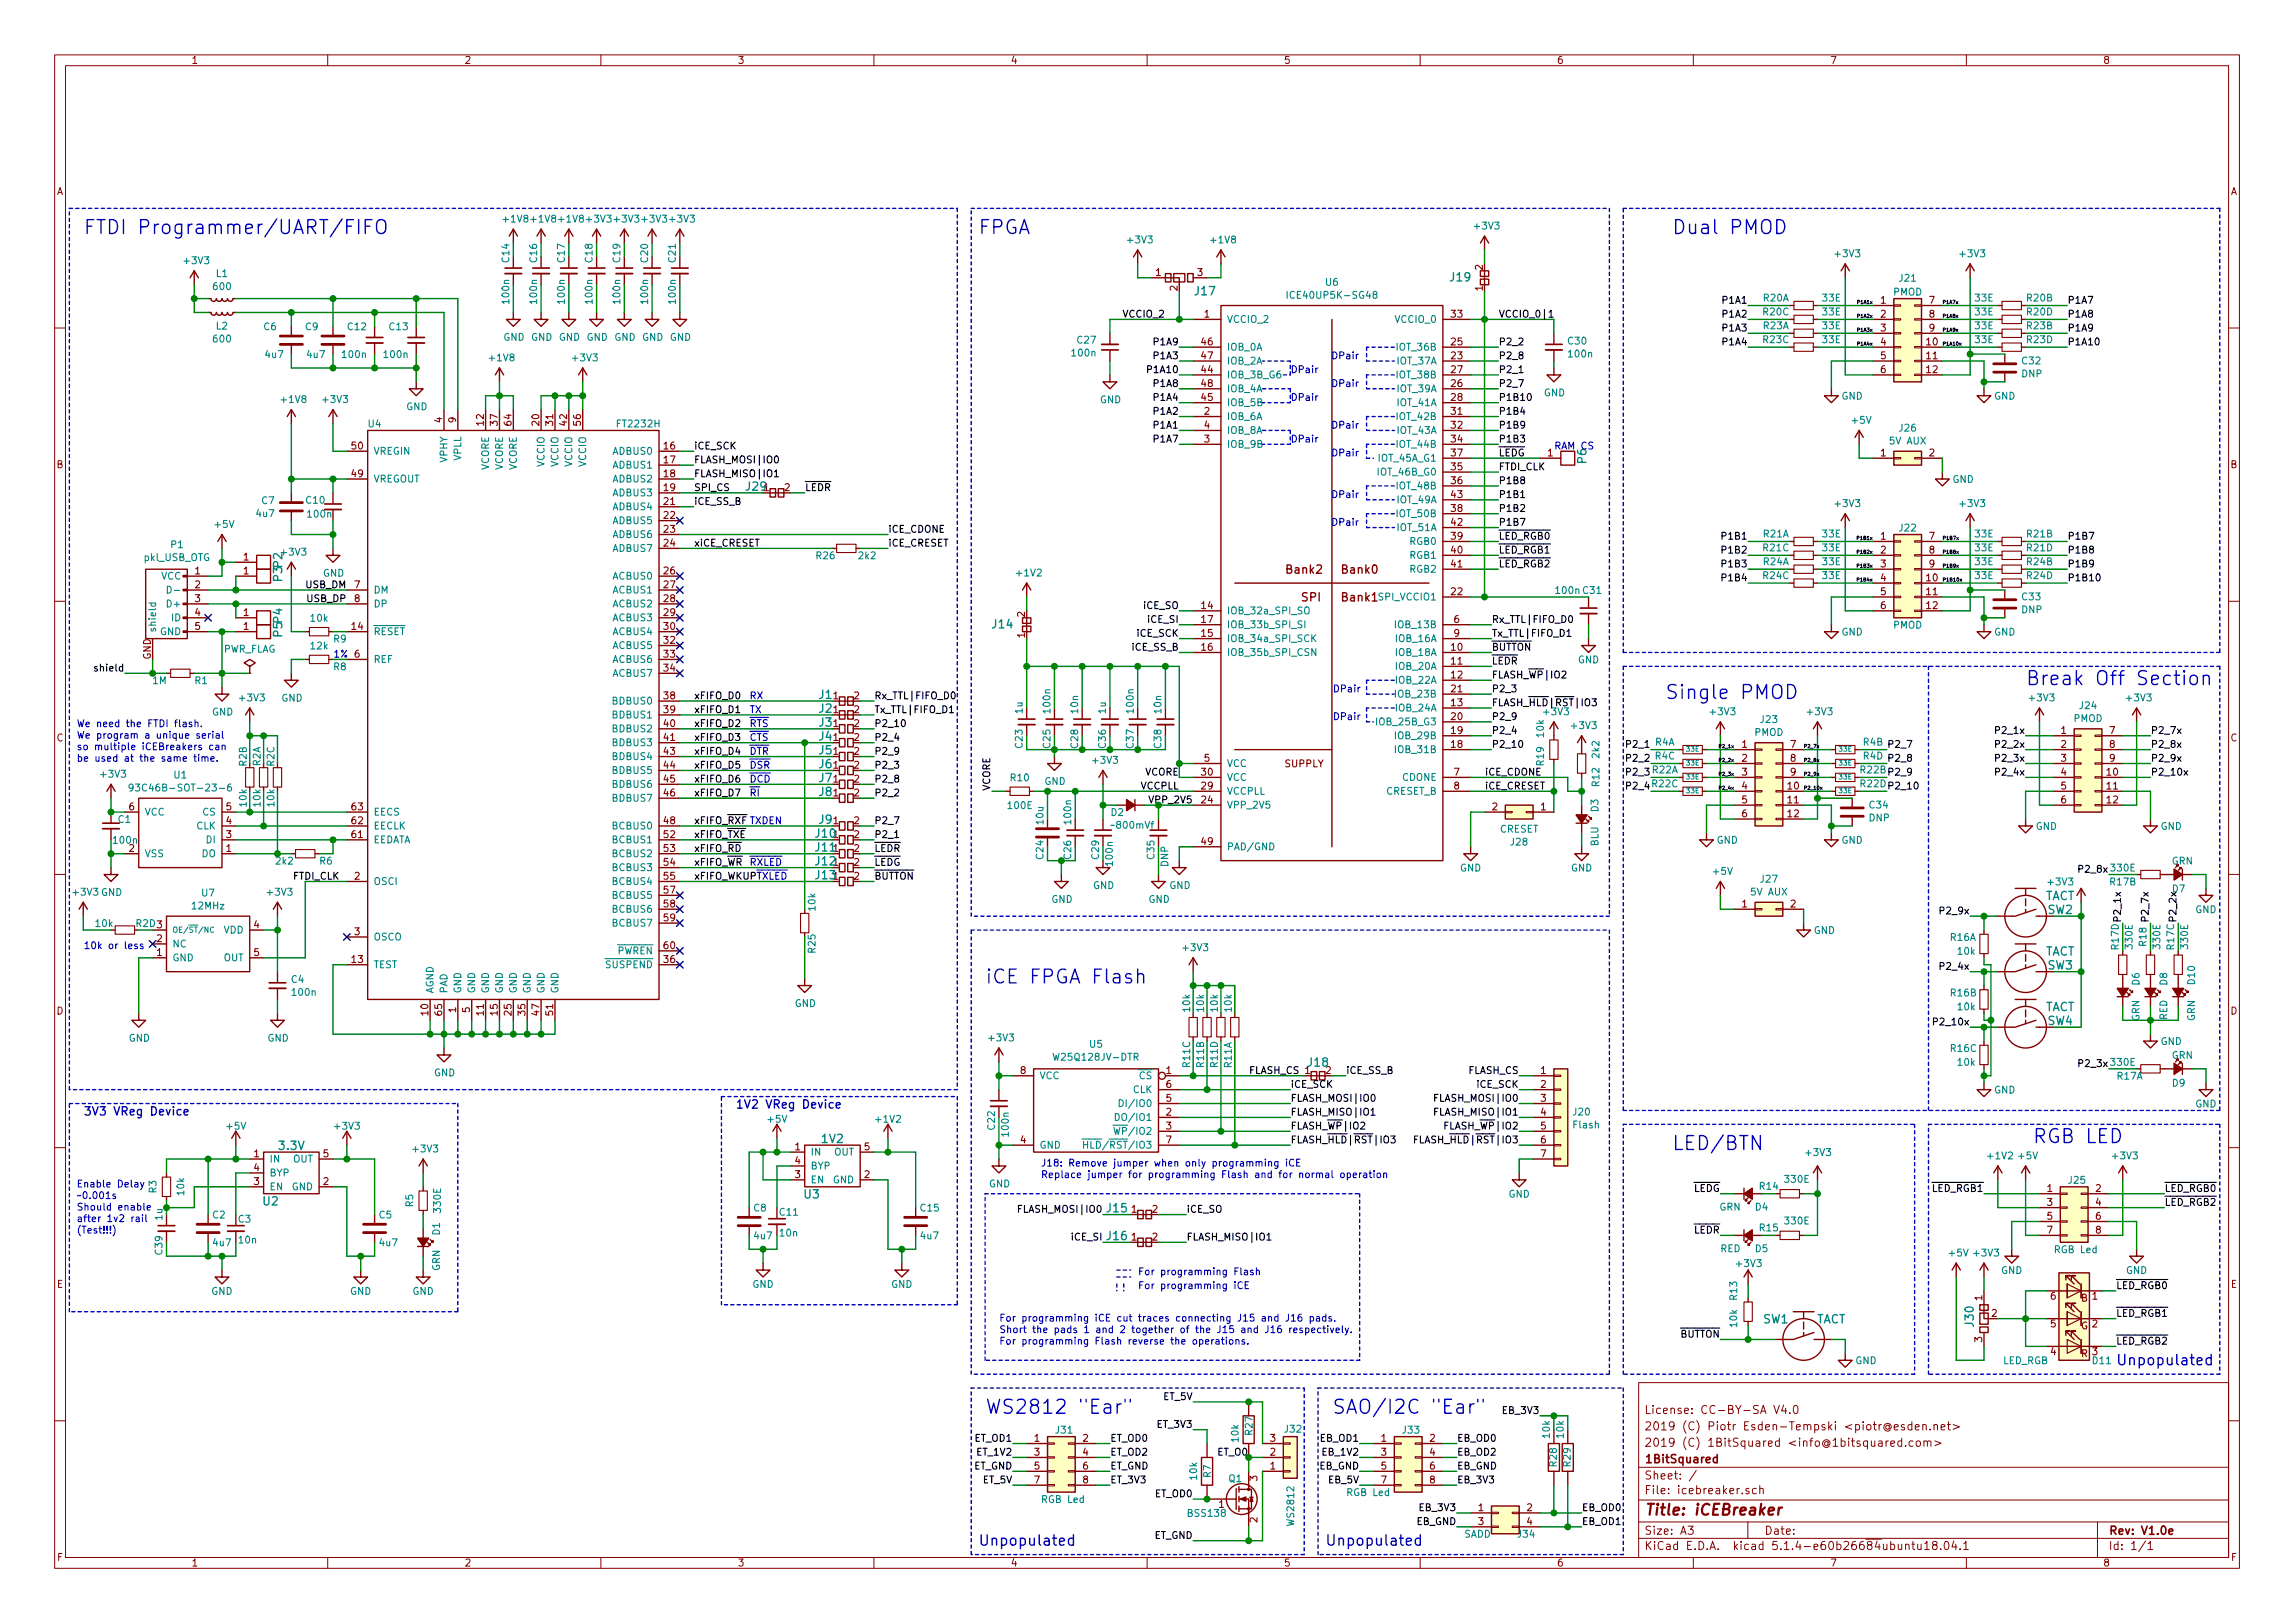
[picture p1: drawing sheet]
<svg xmlns="http://www.w3.org/2000/svg" width="420mm" height="297mm" viewBox="0 0 420 297" stroke-linecap="round" stroke-linejoin="round" font-family="sans-serif">
<defs><g id="words">
<g font-size="3.5" fill="#0000c2">
<text x="15.2" y="42.9">FTDI Programmer/UART/FIFO</text>
<text x="179.1" y="42.9">FPGA</text>
<text x="306.1" y="42.9">Dual PMOD</text>
<text x="370.8" y="125.4">Break Off Section</text>
<text x="304.8" y="128">Single PMOD</text>
<text x="180.3" y="180">iCE FPGA Flash</text>
<text x="372.1" y="209.2">RGB LED</text>
<text x="306.1" y="210.5">LED/BTN</text>
<text x="180.3" y="258.8">WS2812 &quot;Ear&quot;</text>
<text x="243.8" y="258.8">SAO/I2C &quot;Ear&quot;</text>
</g>
<text font-size="2.8" fill="#840000" x="301" y="277.3">Title: iCEBreaker</text>
<g font-size="2.7" fill="#0000c2">
<text x="387.3" y="249.9">Unpopulated</text>
<text x="179.1" y="282.9">Unpopulated</text>
<text x="242.6" y="282.9">Unpopulated</text>
</g>
<g font-size="2.1" fill="#008484">
<text x="265.6" y="51.5">J19</text>
<text x="218.8" y="54">J17</text>
<text x="136.7" y="89.8">J29</text>
<text x="290.4" y="84.8" transform="rotate(-90 290.4 84.8)">P6</text>
<text x="51.7" y="106.4" transform="rotate(-90 51.7 106.4)">P3P2</text>
<text x="51.7" y="116.5" transform="rotate(-90 51.7 116.5)">P5P4</text>
<text x="181.8" y="115">J14</text>
<text x="150" y="130.4">J2</text>
<text x="150" y="127.9">J1</text>
<text x="150" y="135.5">J4</text>
<text x="150" y="133">J3</text>
<text x="150" y="143.1">J7</text>
<text x="150" y="140.6">J6</text>
<text x="150" y="138.1">J5</text>
<text x="150" y="145.7">J8</text>
<text x="149.4" y="155.8">J11</text>
<text x="149.4" y="153.3">J10</text>
<text x="150" y="150.8">J9</text>
<text x="149.4" y="160.9">J13</text>
<text x="149.4" y="158.4">J12</text>
<text x="374.4" y="164.7">TACT</text>
<text x="374.9" y="167.3">SW2</text>
<text x="374.4" y="174.9">TACT</text>
<text x="374.9" y="177.4">SW3</text>
<text x="374.4" y="185.1">TACT</text>
<text x="374.9" y="187.6">SW4</text>
<text x="239.5" y="195.2">J18</text>
<text x="150.5" y="209.2">1V2</text>
<text x="51.2" y="210.5">3.3V</text>
<text x="48.2" y="220.6">U2</text>
<text x="147.2" y="219.3">U3</text>
<text x="202.7" y="221.9">J15</text>
<text x="202.7" y="227">J16</text>
<text x="322.8" y="242.2">SW1</text>
<text x="332.5" y="242.2">TACT</text>
<text x="361.3" y="242.7" transform="rotate(-90 361.3 242.7)">J30</text>
</g>
<g font-size="2.1" fill="#840000">
<text x="235.6" y="105">Bank2</text>
<text x="245.7" y="105">Bank0</text>
<text x="238.3" y="110.1">SPI</text>
<text x="245.7" y="110.1">Bank1</text>
<text x="301" y="261.8">2019 (C) Piotr Esden-Tempski &lt;piotr@esden.net&gt;</text>
<text x="301" y="258.8">License: CC-BY-SA V4.0</text>
<text x="301" y="267.8">1BitSquared</text>
<text x="301" y="264.8">2019 (C) 1BitSquared &lt;info@1bitsquared.com&gt;</text>
<text x="301" y="273.5">File: icebreaker.sch</text>
<text x="301" y="270.8">Sheet: /</text>
<text x="301" y="280.9">Size: A3</text>
<text x="323" y="280.9">Date:</text>
<text x="386" y="280.9">Rev: V1.0e</text>
<text x="301" y="283.7">KiCad E.D.A. kicad 5.1.4-e60b26684ubuntu18.04.1</text>
<text x="386" y="283.7">Id: 1/1</text>
</g>
<g font-size="2.1" fill="#0000c2">
<text x="134.6" y="202.9">1V2 VReg Device</text>
<text x="15.2" y="204.2">3V3 VReg Device</text>
</g>
<g font-size="1.8" fill="#840000">
<text x="35" y="11.7">1</text>
<text x="85" y="11.7">2</text>
<text x="135" y="11.7">3</text>
<text x="185" y="11.7">4</text>
<text x="235" y="11.7">5</text>
<text x="285" y="11.7">6</text>
<text x="335" y="11.7">7</text>
<text x="385" y="11.7">8</text>
<text x="10.4" y="35.7">A</text>
<text x="408.4" y="35.7">A</text>
<text x="211.6" y="50.5">1</text>
<text x="215.6" y="53.2" transform="rotate(-90 215.6 53.2)">2</text>
<text x="219.2" y="50.5">3</text>
<text x="271.4" y="53.2" transform="rotate(-90 271.4 53.2)">1</text>
<text x="271.4" y="49.4" transform="rotate(-90 271.4 49.4)">2</text>
<text x="220.5" y="58.1">1</text>
<text x="265.7" y="58.1">33</text>
<text x="344.3" y="55.6">1</text>
<text x="344.3" y="58.1">2</text>
<text x="353.2" y="55.6">7</text>
<text x="353.2" y="58.1">8</text>
<text x="220" y="63.2">46</text>
<text x="220" y="65.7">47</text>
<text x="265.7" y="65.7">23</text>
<text x="265.7" y="63.2">25</text>
<text x="344.3" y="60.7">3</text>
<text x="344.3" y="63.2">4</text>
<text x="344.3" y="65.7">5</text>
<text x="352.7" y="63.2">10</text>
<text x="352.7" y="65.7">11</text>
<text x="353.2" y="60.7">9</text>
<text x="220" y="68.3">44</text>
<text x="220" y="70.8">48</text>
<text x="265.7" y="70.8">26</text>
<text x="265.7" y="68.3">27</text>
<text x="344.3" y="68.3">6</text>
<text x="352.7" y="68.3">12</text>
<text x="80.9" y="77.4" transform="rotate(-90 80.9 77.4)">4</text>
<text x="83.5" y="77.4" transform="rotate(-90 83.5 77.4)">9</text>
<text x="88.6" y="77.8" transform="rotate(-90 88.6 77.8)">12</text>
<text x="91.1" y="77.8" transform="rotate(-90 91.1 77.8)">37</text>
<text x="93.6" y="77.8" transform="rotate(-90 93.6 77.8)">64</text>
<text x="98.7" y="77.8" transform="rotate(-90 98.7 77.8)">20</text>
<text x="101.3" y="77.8" transform="rotate(-90 101.3 77.8)">31</text>
<text x="103.8" y="77.8" transform="rotate(-90 103.8 77.8)">42</text>
<text x="106.3" y="77.8" transform="rotate(-90 106.3 77.8)">56</text>
<text x="220" y="73.4">45</text>
<text x="220.5" y="75.9">2</text>
<text x="265.7" y="73.4">28</text>
<text x="265.7" y="75.9">31</text>
<text x="64.4" y="82.3">50</text>
<text x="121.6" y="82.3">16</text>
<text x="220.5" y="81">3</text>
<text x="220.5" y="78.4">4</text>
<text x="265.7" y="78.4">32</text>
<text x="265.7" y="81">34</text>
<text x="265.7" y="83.5">37</text>
<text x="283.4" y="83.5">1</text>
<text x="344.3" y="83.5">1</text>
<text x="353.2" y="83.5">2</text>
<text x="10.4" y="85.7">B</text>
<text x="64.4" y="87.3">49</text>
<text x="121.6" y="84.8">17</text>
<text x="121.6" y="87.3">18</text>
<text x="121.6" y="89.9">19</text>
<text x="139.9" y="89.9">1</text>
<text x="143.7" y="89.9">2</text>
<text x="265.7" y="86.1">35</text>
<text x="265.7" y="88.6">36</text>
<text x="408.4" y="85.7">B</text>
<text x="121.6" y="92.4">21</text>
<text x="121.6" y="95">22</text>
<text x="265.7" y="93.7">38</text>
<text x="265.7" y="91.1">43</text>
<text x="121.6" y="97.5">23</text>
<text x="121.6" y="100">24</text>
<text x="265.7" y="98.8">39</text>
<text x="265.7" y="101.3">40</text>
<text x="265.7" y="96.2">42</text>
<text x="344.3" y="98.8">1</text>
<text x="344.3" y="101.3">2</text>
<text x="353.2" y="98.8">7</text>
<text x="353.2" y="101.3">8</text>
<text x="35.7" y="105.1">1</text>
<text x="35.7" y="107.7">2</text>
<text x="44.6" y="105.1">1</text>
<text x="44.6" y="102.6">1</text>
<text x="64.9" y="107.7">7</text>
<text x="121.6" y="105.1">26</text>
<text x="121.6" y="107.7">27</text>
<text x="265.7" y="103.8">41</text>
<text x="344.3" y="103.8">3</text>
<text x="344.3" y="106.4">4</text>
<text x="352.7" y="106.4">10</text>
<text x="353.2" y="103.8">9</text>
<text x="35.7" y="110.2">3</text>
<text x="35.7" y="112.7">4</text>
<text x="44.6" y="112.7">1</text>
<text x="64.9" y="110.2">8</text>
<text x="121.6" y="110.2">28</text>
<text x="121.6" y="112.7">29</text>
<text x="187.6" y="112.9" transform="rotate(-90 187.6 112.9)">2</text>
<text x="220" y="111.5">14</text>
<text x="265.7" y="108.9">22</text>
<text x="344.3" y="108.9">5</text>
<text x="344.3" y="111.5">6</text>
<text x="352.7" y="108.9">11</text>
<text x="352.7" y="111.5">12</text>
<text x="35.7" y="115.3">5</text>
<text x="44.6" y="115.3">1</text>
<text x="64.4" y="115.3">14</text>
<text x="121.6" y="115.3">30</text>
<text x="121.6" y="117.8">32</text>
<text x="187.6" y="116.7" transform="rotate(-90 187.6 116.7)">1</text>
<text x="220" y="116.5">15</text>
<text x="220" y="119.1">16</text>
<text x="220" y="114">17</text>
<text x="265.7" y="119.1">10</text>
<text x="266.2" y="114">6</text>
<text x="266.2" y="116.5">9</text>
<text x="27.6" y="120.7" transform="rotate(-90 27.6 120.7)">GND</text>
<text x="64.9" y="120.4">6</text>
<text x="121.6" y="120.4">33</text>
<text x="121.6" y="122.9">34</text>
<text x="265.7" y="121.6">11</text>
<text x="265.7" y="124.2">12</text>
<text x="121.6" y="128">38</text>
<text x="121.6" y="130.5">39</text>
<text x="152.6" y="130.5">1</text>
<text x="152.6" y="128">1</text>
<text x="156.4" y="130.5">2</text>
<text x="156.4" y="128">2</text>
<text x="265.7" y="129.2">13</text>
<text x="265.7" y="131.8">20</text>
<text x="265.7" y="126.7">21</text>
<text x="10.4" y="135.7">C</text>
<text x="121.6" y="133.1">40</text>
<text x="121.6" y="135.6">41</text>
<text x="152.6" y="135.6">1</text>
<text x="152.6" y="133.1">1</text>
<text x="156.4" y="135.6">2</text>
<text x="156.4" y="133.1">2</text>
<text x="265.7" y="136.9">18</text>
<text x="265.7" y="134.3">19</text>
<text x="318.9" y="136.9">1</text>
<text x="327.8" y="136.9">7</text>
<text x="377.3" y="134.3">1</text>
<text x="377.3" y="136.9">2</text>
<text x="386.2" y="134.3">7</text>
<text x="386.2" y="136.9">8</text>
<text x="408.4" y="135.7">C</text>
<text x="121.6" y="138.1">43</text>
<text x="121.6" y="140.7">44</text>
<text x="121.6" y="143.2">45</text>
<text x="152.6" y="143.2">1</text>
<text x="152.6" y="140.7">1</text>
<text x="152.6" y="138.1">1</text>
<text x="156.4" y="143.2">2</text>
<text x="156.4" y="140.7">2</text>
<text x="156.4" y="138.1">2</text>
<text x="220" y="141.9">30</text>
<text x="220.5" y="139.4">5</text>
<text x="235.2" y="140.4">SUPPLY</text>
<text x="266.2" y="141.9">7</text>
<text x="318.9" y="139.4">2</text>
<text x="318.9" y="141.9">3</text>
<text x="327.8" y="139.4">8</text>
<text x="327.8" y="141.9">9</text>
<text x="377.3" y="139.4">3</text>
<text x="377.3" y="141.9">4</text>
<text x="385.7" y="141.9">10</text>
<text x="386.2" y="139.4">9</text>
<text x="23.6" y="148.3">6</text>
<text x="41.4" y="148.3">5</text>
<text x="64.4" y="148.3">63</text>
<text x="121.6" y="145.8">46</text>
<text x="152.6" y="145.8">1</text>
<text x="156.4" y="145.8">2</text>
<text x="220" y="147">24</text>
<text x="220" y="144.5">29</text>
<text x="266.2" y="144.5">8</text>
<text x="273.2" y="148.3">2</text>
<text x="282.1" y="148.3">1</text>
<text x="318.9" y="144.5">4</text>
<text x="318.9" y="147">5</text>
<text x="318.9" y="149.6">6</text>
<text x="327.3" y="144.5">10</text>
<text x="327.3" y="147">11</text>
<text x="327.3" y="149.6">12</text>
<text x="377.3" y="144.5">5</text>
<text x="377.3" y="147">6</text>
<text x="385.7" y="144.5">11</text>
<text x="385.7" y="147">12</text>
<text x="23.6" y="155.9">2</text>
<text x="41.4" y="155.9">1</text>
<text x="41.4" y="153.4">3</text>
<text x="41.4" y="150.8">4</text>
<text x="64.4" y="153.4">61</text>
<text x="64.4" y="150.8">62</text>
<text x="121.6" y="150.8">48</text>
<text x="121.6" y="153.4">52</text>
<text x="121.6" y="155.9">53</text>
<text x="152.6" y="150.8">1</text>
<text x="152.6" y="155.9">1</text>
<text x="152.6" y="153.4">1</text>
<text x="156.4" y="150.8">2</text>
<text x="156.4" y="155.9">2</text>
<text x="156.4" y="153.4">2</text>
<text x="220" y="154.6">49</text>
<text x="64.9" y="161">2</text>
<text x="121.6" y="158.5">54</text>
<text x="121.6" y="161">55</text>
<text x="152.6" y="161">1</text>
<text x="152.6" y="158.5">1</text>
<text x="156.4" y="161">2</text>
<text x="156.4" y="158.5">2</text>
<text x="121.6" y="163.5">57</text>
<text x="121.6" y="166.1">58</text>
<text x="318.9" y="166.1">1</text>
<text x="327.8" y="166.1">2</text>
<text x="28.7" y="172.4">2</text>
<text x="46.5" y="169.9">4</text>
<text x="64.9" y="171.2">3</text>
<text x="121.6" y="168.6">59</text>
<text x="121.6" y="173.7">60</text>
<text x="28.7" y="175">1</text>
<text x="46.5" y="175">5</text>
<text x="64.4" y="176.2">13</text>
<text x="121.6" y="176.2">36</text>
<text x="10.4" y="185.7">D</text>
<text x="78.4" y="185.8" transform="rotate(-90 78.4 185.8)">10</text>
<text x="80.9" y="185.8" transform="rotate(-90 80.9 185.8)">65</text>
<text x="83.5" y="185.3" transform="rotate(-90 83.5 185.3)">1</text>
<text x="86" y="185.3" transform="rotate(-90 86 185.3)">5</text>
<text x="88.6" y="185.8" transform="rotate(-90 88.6 185.8)">11</text>
<text x="91.1" y="185.8" transform="rotate(-90 91.1 185.8)">15</text>
<text x="93.6" y="185.8" transform="rotate(-90 93.6 185.8)">25</text>
<text x="96.2" y="185.8" transform="rotate(-90 96.2 185.8)">35</text>
<text x="98.7" y="185.8" transform="rotate(-90 98.7 185.8)">47</text>
<text x="101.3" y="185.8" transform="rotate(-90 101.3 185.8)">51</text>
<text x="408.4" y="185.7">D</text>
<text x="186.8" y="196.6">8</text>
<text x="213.5" y="196.6">1</text>
<text x="242.7" y="196.6">2</text>
<text x="282.1" y="196.6">1</text>
<text x="213.5" y="201.6">5</text>
<text x="213.5" y="199.1">6</text>
<text x="282.1" y="199.1">2</text>
<text x="282.1" y="201.6">3</text>
<text x="186.8" y="209.3">4</text>
<text x="213.5" y="204.2">2</text>
<text x="213.5" y="206.7">3</text>
<text x="213.5" y="209.3">7</text>
<text x="282.1" y="204.2">4</text>
<text x="282.1" y="206.7">5</text>
<text x="282.1" y="209.3">6</text>
<text x="46.5" y="211.8">1</text>
<text x="46.5" y="214.3">4</text>
<text x="59.2" y="211.8">5</text>
<text x="145.6" y="210.5">1</text>
<text x="145.6" y="215.6">3</text>
<text x="145.6" y="213.1">4</text>
<text x="158.3" y="215.6">2</text>
<text x="158.3" y="210.5">5</text>
<text x="282.1" y="211.8">7</text>
<text x="46.5" y="216.9">3</text>
<text x="59.2" y="216.9">2</text>
<text x="207.2" y="222">1</text>
<text x="211" y="222">2</text>
<text x="374.8" y="218.1">1</text>
<text x="374.8" y="220.7">3</text>
<text x="383.7" y="218.1">2</text>
<text x="383.7" y="220.7">4</text>
<text x="207.2" y="227">1</text>
<text x="211" y="227">2</text>
<text x="374.8" y="223.2">5</text>
<text x="374.8" y="225.8">7</text>
<text x="383.7" y="223.2">6</text>
<text x="383.7" y="225.8">8</text>
<text x="10.4" y="235.7">E</text>
<text x="362.9" y="238" transform="rotate(-90 362.9 238)">1</text>
<text x="375.4" y="237.9">6</text>
<text x="381" y="238.2">B</text>
<text x="383.1" y="237.9">1</text>
<text x="408.4" y="235.7">E</text>
<text x="362.9" y="245.6" transform="rotate(-90 362.9 245.6)">3</text>
<text x="364.6" y="241">2</text>
<text x="375.4" y="242.9">5</text>
<text x="380.9" y="243.3">G</text>
<text x="383.1" y="242.9">2</text>
<text x="375.4" y="248">4</text>
<text x="381" y="248.4">R</text>
<text x="383.1" y="248">3</text>
<text x="189.4" y="263.9">1</text>
<text x="198.3" y="263.9">2</text>
<text x="232.6" y="263.9">3</text>
<text x="252.9" y="263.9">1</text>
<text x="261.8" y="263.9">2</text>
<text x="189.4" y="266.4">3</text>
<text x="189.4" y="268.9">5</text>
<text x="198.3" y="266.4">4</text>
<text x="198.3" y="268.9">6</text>
<text x="232.6" y="268.9">1</text>
<text x="232.6" y="266.4">2</text>
<text x="252.9" y="266.4">3</text>
<text x="252.9" y="268.9">5</text>
<text x="261.8" y="266.4">4</text>
<text x="261.8" y="268.9">6</text>
<text x="189.4" y="271.5">7</text>
<text x="198.3" y="271.5">8</text>
<text x="223.2" y="276">1</text>
<text x="230.2" y="271" transform="rotate(-90 230.2 271)">3</text>
<text x="252.9" y="271.5">7</text>
<text x="261.8" y="271.5">8</text>
<text x="230.2" y="278.6" transform="rotate(-90 230.2 278.6)">2</text>
<text x="270.7" y="276.6">1</text>
<text x="270.7" y="279.1">3</text>
<text x="279.6" y="276.6">2</text>
<text x="279.6" y="279.1">4</text>
<text x="10.5" y="285.7">F</text>
<text x="35" y="286.7">1</text>
<text x="85" y="286.7">2</text>
<text x="135" y="286.7">3</text>
<text x="185" y="286.7">4</text>
<text x="235" y="286.7">5</text>
<text x="285" y="286.7">6</text>
<text x="335" y="286.7">7</text>
<text x="385" y="286.7">8</text>
<text x="408.5" y="285.7">F</text>
</g>
<g font-size="1.8" fill="#008484">
<text x="92.3" y="40.7">+1V8 +1V8 +1V8 +3V3 +3V3 +3V3 +3V3</text>
<text x="270.1" y="42">+3V3</text>
<text x="93.2" y="48" transform="rotate(-90 93.2 48)">C14</text>
<text x="98.3" y="48" transform="rotate(-90 98.3 48)">C16</text>
<text x="103.4" y="48" transform="rotate(-90 103.4 48)">C17</text>
<text x="108.5" y="48" transform="rotate(-90 108.5 48)">C18</text>
<text x="113.6" y="48" transform="rotate(-90 113.6 48)">C19</text>
<text x="118.6" y="48" transform="rotate(-90 118.6 48)">C20</text>
<text x="123.7" y="48" transform="rotate(-90 123.7 48)">C21</text>
<text x="206.6" y="44.5">+3V3</text>
<text x="221.8" y="44.5">+1V8</text>
<text x="336.1" y="47.1">+3V3</text>
<text x="359" y="47.1">+3V3</text>
<text x="33.9" y="48.3">+3V3</text>
<text x="39.2" y="53.1">600</text>
<text x="39.6" y="50.7">L1</text>
<text x="242.7" y="52.3">U6</text>
<text x="347.8" y="51.5">J21</text>
<text x="93.2" y="55.4" transform="rotate(-90 93.2 55.4)">100n</text>
<text x="98.3" y="55.4" transform="rotate(-90 98.3 55.4)">100n</text>
<text x="103.4" y="55.4" transform="rotate(-90 103.4 55.4)">100n</text>
<text x="108.5" y="55.4" transform="rotate(-90 108.5 55.4)">100n</text>
<text x="113.6" y="55.4" transform="rotate(-90 113.6 55.4)">100n</text>
<text x="118.6" y="55.4" transform="rotate(-90 118.6 55.4)">100n</text>
<text x="123.7" y="55.4" transform="rotate(-90 123.7 55.4)">100n</text>
<text x="224.5" y="59.1">VCCIO_2</text>
<text x="236.5" y="54.7">ICE40UP5K-SG48</text>
<text x="255.6" y="59.1">VCCIO_0</text>
<text x="322.8" y="57.7">R20C</text>
<text x="322.9" y="55.2">R20A</text>
<text x="333.7" y="55.2">33E</text>
<text x="333.7" y="57.7">33E</text>
<text x="346.6" y="54.1">PMOD</text>
<text x="361.6" y="57.7">33E</text>
<text x="361.6" y="55.2">33E</text>
<text x="371.1" y="57.7">R20D</text>
<text x="371.1" y="55.2">R20B</text>
<text x="39.2" y="62.7">600</text>
<text x="39.6" y="60.3">L2</text>
<text x="48.3" y="60.4">C6</text>
<text x="48.7" y="65.5">4u7</text>
<text x="56" y="60.4">C9</text>
<text x="56.3" y="65.5">4u7</text>
<text x="62.8" y="65.5">100n</text>
<text x="63.7" y="60.4">C12</text>
<text x="70.4" y="65.5">100n</text>
<text x="71.3" y="60.4">C13</text>
<text x="92.2" y="62.4">GND GND GND GND GND GND GND</text>
<text x="196.4" y="65.2">100n</text>
<text x="197.3" y="62.9">C27</text>
<text x="224.5" y="64.2">IOB_0A</text>
<text x="256" y="64.2">IOT_36B</text>
<text x="287.1" y="63.1">C30</text>
<text x="287.3" y="65.4">100n</text>
<text x="322.8" y="62.8">R23C</text>
<text x="322.9" y="60.3">R23A</text>
<text x="333.7" y="60.3">33E</text>
<text x="333.7" y="62.8">33E</text>
<text x="361.6" y="60.3">33E</text>
<text x="361.6" y="62.8">33E</text>
<text x="371.1" y="60.3">R23B</text>
<text x="371.1" y="62.8">R23D</text>
<text x="89.7" y="66.1">+1V8</text>
<text x="105" y="66.1">+3V3</text>
<text x="224.5" y="69.3">IOB_3B_G6</text>
<text x="224.5" y="66.7">IOB_2A</text>
<text x="224.5" y="71.8">IOB_4A</text>
<text x="256" y="66.7">IOT_37A</text>
<text x="256" y="71.8">IOT_39A</text>
<text x="256" y="69.3">IOT_38B</text>
<text x="370.1" y="69">DNP</text>
<text x="370.3" y="66.7">C32</text>
<text x="51.6" y="73.7">+1V8</text>
<text x="59.3" y="73.7">+3V3</text>
<text x="74.4" y="75.1">GND</text>
<text x="201.4" y="73.8">GND</text>
<text x="224.5" y="76.9">IOB_6A</text>
<text x="224.5" y="74.3">IOB_5B</text>
<text x="256" y="74.3">IOT_41A</text>
<text x="256" y="76.9">IOT_42B</text>
<text x="282.7" y="72.5">GND</text>
<text x="337.1" y="73.1">GND</text>
<text x="339.1" y="77.6">+5V</text>
<text x="365.1" y="73.1">GND</text>
<text x="67.5" y="78.2">U4</text>
<text x="68.3" y="83.2">VREGIN</text>
<text x="112.4" y="83.2">ADBUS0</text>
<text x="113.2" y="78.2">FT2232H</text>
<text x="224.5" y="82">IOB_9B</text>
<text x="224.5" y="79.4">IOB_8A</text>
<text x="256" y="79.4">IOT_43A</text>
<text x="256" y="82">IOT_44B</text>
<text x="346" y="81.3">5V AUX</text>
<text x="347.8" y="79">J26</text>
<text x="68.3" y="88.3">VREGOUT</text>
<text x="81.9" y="84.6" transform="rotate(-90 81.9 84.6)">VPHY</text>
<text x="84.5" y="84.3" transform="rotate(-90 84.5 84.3)">VPLL</text>
<text x="89.5" y="86.1" transform="rotate(-90 89.5 86.1)">VCORE</text>
<text x="92.1" y="86.1" transform="rotate(-90 92.1 86.1)">VCORE</text>
<text x="94.6" y="86.1" transform="rotate(-90 94.6 86.1)">VCORE</text>
<text x="99.7" y="85.4" transform="rotate(-90 99.7 85.4)">VCCIO</text>
<text x="102.2" y="85.4" transform="rotate(-90 102.2 85.4)">VCCIO</text>
<text x="104.8" y="85.4" transform="rotate(-90 104.8 85.4)">VCCIO</text>
<text x="107.3" y="85.4" transform="rotate(-90 107.3 85.4)">VCCIO</text>
<text x="112.4" y="85.8">ADBUS1</text>
<text x="112.4" y="88.3">ADBUS2</text>
<text x="252.6" y="87">IOT_46B_G0</text>
<text x="252.6" y="84.5">IOT_45A_G1</text>
<text x="256" y="89.6">IOT_48B</text>
<text x="357.5" y="88.4">GND</text>
<text x="47" y="94.6">4u7</text>
<text x="48" y="92.3">C7</text>
<text x="56.1" y="92.2">C10</text>
<text x="56.5" y="94.7">100n</text>
<text x="112.4" y="90.8">ADBUS3</text>
<text x="112.4" y="93.4">ADBUS4</text>
<text x="112.4" y="95.9">ADBUS5</text>
<text x="256" y="94.7">IOT_50B</text>
<text x="256" y="92.1">IOT_49A</text>
<text x="336.1" y="92.8">+3V3</text>
<text x="359" y="92.8">+3V3</text>
<text x="31.3" y="100.3">P1</text>
<text x="39.4" y="96.6">+5V</text>
<text x="51.6" y="101.7">+3V3</text>
<text x="112.4" y="98.5">ADBUS6</text>
<text x="112.4" y="101">ADBUS7</text>
<text x="256" y="97.2">IOT_51A</text>
<text x="258.2" y="99.7">RGB0</text>
<text x="322.8" y="100.9">R21C</text>
<text x="322.9" y="98.4">R21A</text>
<text x="333.7" y="100.9">33E</text>
<text x="333.7" y="98.4">33E</text>
<text x="347.8" y="97.3">J22</text>
<text x="361.6" y="98.4">33E</text>
<text x="361.6" y="100.9">33E</text>
<text x="371.1" y="98.4">R21B</text>
<text x="371.1" y="100.9">R21D</text>
<text x="26.3" y="102.7">pkl_USB_OTG</text>
<text x="29.5" y="106.1">VCC</text>
<text x="59.1" y="105.5">GND</text>
<text x="112.4" y="106.1">ACBUS0</text>
<text x="149.5" y="102.3">R26</text>
<text x="157.3" y="102.3">2k2</text>
<text x="186.3" y="105.5">+1V2</text>
<text x="258.2" y="102.3">RGB1</text>
<text x="258.2" y="104.8">RGB2</text>
<text x="322.8" y="106">R24C</text>
<text x="322.9" y="103.4">R24A</text>
<text x="333.7" y="103.4">33E</text>
<text x="333.7" y="106">33E</text>
<text x="361.6" y="106">33E</text>
<text x="361.6" y="103.4">33E</text>
<text x="371.1" y="106">R24D</text>
<text x="371.1" y="103.4">R24B</text>
<text x="31" y="111.2">D+</text>
<text x="31.5" y="113.7">ID</text>
<text x="56.9" y="113.8">10k</text>
<text x="68.3" y="108.6">DM</text>
<text x="68.3" y="111.2">DP</text>
<text x="112.4" y="108.6">ACBUS1</text>
<text x="112.4" y="111.2">ACBUS2</text>
<text x="112.4" y="113.7">ACBUS3</text>
<text x="224.5" y="112.4">IOB_32a_SPI_SO</text>
<text x="252.7" y="109.9">SPI_VCCIO1</text>
<text x="285" y="108.7">100n C31</text>
<text x="370.1" y="112.2">DNP</text>
<text x="370.3" y="109.9">C33</text>
<text x="28.6" y="115.9" transform="rotate(-90 28.6 115.9)">shield</text>
<text x="29.3" y="116.2">GND</text>
<text x="40.8" y="119.4">PWR_FLAG</text>
<text x="56.9" y="118.9">12k</text>
<text x="61.1" y="117.6">R9</text>
<text x="68.3" y="116.2">RESET</text>
<text x="112.4" y="116.2">ACBUS4</text>
<text x="112.4" y="118.8">ACBUS5</text>
<text x="224.5" y="117.5">IOB_34a_SPI_SCK</text>
<text x="224.5" y="115">IOB_33b_SPI_SI</text>
<text x="255.8" y="115">IOB_13B</text>
<text x="255.8" y="117.5">IOB_16A</text>
<text x="337.1" y="116.3">GND</text>
<text x="346.6" y="115">PMOD</text>
<text x="365.1" y="116.3">GND</text>
<text x="28" y="125.2">1M</text>
<text x="35.7" y="125.2">R1</text>
<text x="61.1" y="122.7">R8</text>
<text x="68.3" y="121.3">REF</text>
<text x="112.4" y="121.3">ACBUS6</text>
<text x="112.4" y="123.9">ACBUS7</text>
<text x="224.5" y="120.1">IOB_35b_SPI_CSN</text>
<text x="255.8" y="120.1">IOB_18A</text>
<text x="255.8" y="122.6">IOB_20A</text>
<text x="255.8" y="125.1">IOB_22A</text>
<text x="288.9" y="121.4">GND</text>
<text x="38.8" y="130.9">GND</text>
<text x="44" y="128.4">+3V3</text>
<text x="51.5" y="128.4">GND</text>
<text x="112.4" y="128.9">BDBUS0</text>
<text x="112.4" y="131.5">BDBUS1</text>
<text x="187.2" y="130.6" transform="rotate(-90 187.2 130.6)">1u</text>
<text x="192.3" y="130.4" transform="rotate(-90 192.3 130.4)">100n</text>
<text x="197.4" y="130.5" transform="rotate(-90 197.4 130.5)">10n</text>
<text x="202.5" y="130.6" transform="rotate(-90 202.5 130.6)">1u</text>
<text x="207.5" y="130.4" transform="rotate(-90 207.5 130.4)">100n</text>
<text x="212.6" y="130.5" transform="rotate(-90 212.6 130.5)">10n</text>
<text x="255.8" y="130.2">IOB_24A</text>
<text x="255.8" y="127.7">IOB_23B</text>
<text x="282.8" y="130.9">+3V3</text>
<text x="313.3" y="130.9">+3V3</text>
<text x="331" y="130.9">+3V3</text>
<text x="371.7" y="128.4">+3V3</text>
<text x="380.8" y="129.8">J24</text>
<text x="389.5" y="128.4">+3V3</text>
<text x="112.4" y="134">BDBUS2</text>
<text x="112.4" y="136.6">BDBUS3</text>
<text x="187.2" y="136.9" transform="rotate(-90 187.2 136.9)">C23</text>
<text x="192.3" y="136.9" transform="rotate(-90 192.3 136.9)">C25</text>
<text x="197.4" y="136.9" transform="rotate(-90 197.4 136.9)">C28</text>
<text x="202.5" y="136.9" transform="rotate(-90 202.5 136.9)">C36</text>
<text x="207.5" y="136.9" transform="rotate(-90 207.5 136.9)">C37</text>
<text x="212.6" y="136.9" transform="rotate(-90 212.6 136.9)">C38</text>
<text x="252.4" y="132.8">IOB_25B_G3</text>
<text x="255.8" y="137.8">IOB_31B</text>
<text x="255.8" y="135.3">IOB_29B</text>
<text x="282.7" y="134.9" transform="rotate(-90 282.7 134.9)">10k</text>
<text x="287.9" y="133.4">+3V3</text>
<text x="321.2" y="134.7">PMOD</text>
<text x="322.4" y="132.3">J23</text>
<text x="379.6" y="132.1">PMOD</text>
<text x="18.6" y="142.3">+3V3</text>
<text x="31.9" y="142.5">U1</text>
<text x="45.2" y="140.2" transform="rotate(-90 45.2 140.2)">R2B</text>
<text x="47.7" y="140.2" transform="rotate(-90 47.7 140.2)">R2A</text>
<text x="50.2" y="140.2" transform="rotate(-90 50.2 140.2)">R2C</text>
<text x="112.4" y="139.1">BDBUS4</text>
<text x="112.4" y="141.6">BDBUS5</text>
<text x="185.1" y="143">R10</text>
<text x="191.2" y="143.6">GND</text>
<text x="200.2" y="139.8">+3V3</text>
<text x="224.5" y="142.9">VCC</text>
<text x="224.5" y="140.4">VCC</text>
<text x="256.8" y="142.9">CDONE</text>
<text x="282.7" y="140.1" transform="rotate(-90 282.7 140.1)">R19</text>
<text x="292.8" y="143.9" transform="rotate(-90 292.8 143.9)">R12</text>
<text x="292.8" y="138.7" transform="rotate(-90 292.8 138.7)">2k2</text>
<text x="25.6" y="144.8">93C46B-SOT-23-6</text>
<text x="26.4" y="149.3">VCC</text>
<text x="37.2" y="149.3">CS</text>
<text x="45.2" y="147.6" transform="rotate(-90 45.2 147.6)">10k</text>
<text x="47.7" y="147.6" transform="rotate(-90 47.7 147.6)">10k</text>
<text x="50.2" y="147.6" transform="rotate(-90 50.2 147.6)">10k</text>
<text x="68.3" y="149.3">EECS</text>
<text x="112.4" y="144.2">BDBUS6</text>
<text x="112.4" y="146.7">BDBUS7</text>
<text x="184.6" y="148.1">100E</text>
<text x="203.4" y="149.3">D2</text>
<text x="224.5" y="148">VPP_2V5</text>
<text x="224.5" y="145.5">VCCPLL</text>
<text x="253.7" y="145.5">CRESET_B</text>
<text x="292.6" y="148.6" transform="rotate(-90 292.6 148.6)">D3</text>
<text x="342.3" y="148">C34</text>
<text x="20.9" y="154.4">100n</text>
<text x="21.7" y="150.6">C1</text>
<text x="36" y="151.8">CLK</text>
<text x="37.8" y="154.3">DI</text>
<text x="68.3" y="154.3">EEDATA</text>
<text x="68.3" y="151.8">EECLK</text>
<text x="112.4" y="151.8">BCBUS0</text>
<text x="112.4" y="154.3">BCBUS1</text>
<text x="191" y="150.8" transform="rotate(-90 191 150.8)">10u</text>
<text x="196.1" y="150.7" transform="rotate(-90 196.1 150.7)">100n</text>
<text x="204.2" y="151.7">800mVf</text>
<text x="224.5" y="155.6">PAD/GND</text>
<text x="274.5" y="152.4">CRESET</text>
<text x="276.6" y="154.7">J28</text>
<text x="292.6" y="154.9" transform="rotate(-90 292.6 154.9)">BLU</text>
<text x="314.3" y="154.4">GND</text>
<text x="337.1" y="154.4">GND</text>
<text x="342.2" y="150.3">DNP</text>
<text x="372.7" y="151.9">GND</text>
<text x="395.6" y="151.9">GND</text>
<text x="26.4" y="156.9">VSS</text>
<text x="37" y="156.9">DO</text>
<text x="50.6" y="158.2">2k2</text>
<text x="58.6" y="158.2">R6</text>
<text x="68.3" y="162">OSCI</text>
<text x="112.4" y="156.9">BCBUS2</text>
<text x="112.4" y="159.4">BCBUS3</text>
<text x="112.4" y="162">BCBUS4</text>
<text x="191" y="157.2" transform="rotate(-90 191 157.2)">C24</text>
<text x="196.1" y="157.2" transform="rotate(-90 196.1 157.2)">C26</text>
<text x="201.2" y="157.2" transform="rotate(-90 201.2 157.2)">C29</text>
<text x="211.4" y="157.2" transform="rotate(-90 211.4 157.2)">C35</text>
<text x="213.9" y="158.6" transform="rotate(-90 213.9 158.6)">DNP</text>
<text x="267.3" y="159.5">GND</text>
<text x="287.6" y="159.5">GND</text>
<text x="313.7" y="160.1">+5V</text>
<text x="322.4" y="161.5">J27</text>
<text x="397.6" y="158.2">GRN</text>
<text x="13.5" y="163.9">+3V3 GND</text>
<text x="35.3" y="166.4">12MHz</text>
<text x="37" y="164.1">U7</text>
<text x="49.1" y="163.9">+3V3</text>
<text x="112.4" y="164.5">BCBUS5</text>
<text x="112.4" y="167">BCBUS6</text>
<text x="149.3" y="166.6" transform="rotate(-90 149.3 166.6)">10k</text>
<text x="192.5" y="165.2">GND</text>
<text x="200.1" y="162.7">GND</text>
<text x="210.3" y="165.2">GND</text>
<text x="214.1" y="162.7">GND</text>
<text x="320.6" y="163.9">5V AUX</text>
<text x="375.1" y="162">+3V3</text>
<text x="386.4" y="162">R17B</text>
<text x="397.7" y="163.3">D7</text>
<text x="401.9" y="167.1">GND</text>
<text x="17.6" y="169.7">10k</text>
<text x="31.5" y="173.4">NC</text>
<text x="41" y="170.9">VDD</text>
<text x="68.3" y="172.1">OSCO</text>
<text x="112.4" y="169.6">BCBUS7</text>
<text x="332.1" y="170.9">GND</text>
<text x="357.1" y="172.2">R16A</text>
<text x="390.4" y="173.5" transform="rotate(-90 390.4 173.5)">330E</text>
<text x="395.5" y="173.5" transform="rotate(-90 395.5 173.5)">330E</text>
<text x="400.6" y="173.5" transform="rotate(-90 400.6 173.5)">330E</text>
<text x="31.5" y="175.9">GND</text>
<text x="41" y="175.9">OUT</text>
<text x="53.4" y="179.9">C4</text>
<text x="68.3" y="177.2">TEST</text>
<text x="111.1" y="177.2">SUSPEND</text>
<text x="113.1" y="174.7">PWREN</text>
<text x="149.3" y="174.4" transform="rotate(-90 149.3 174.4)">R25</text>
<text x="216.7" y="174.1">+3V3</text>
<text x="358.5" y="174.7">10k</text>
<text x="53.6" y="182.3">100n</text>
<text x="79.4" y="181.9" transform="rotate(-90 79.4 181.9)">AGND</text>
<text x="81.9" y="181.9" transform="rotate(-90 81.9 181.9)">PAD</text>
<text x="84.5" y="181.9" transform="rotate(-90 84.5 181.9)">GND</text>
<text x="87" y="181.9" transform="rotate(-90 87 181.9)">GND</text>
<text x="89.5" y="181.9" transform="rotate(-90 89.5 181.9)">GND</text>
<text x="92.1" y="181.9" transform="rotate(-90 92.1 181.9)">GND</text>
<text x="94.6" y="181.9" transform="rotate(-90 94.6 181.9)">GND</text>
<text x="97.2" y="181.9" transform="rotate(-90 97.2 181.9)">GND</text>
<text x="99.7" y="181.9" transform="rotate(-90 99.7 181.9)">GND</text>
<text x="102.2" y="181.9" transform="rotate(-90 102.2 181.9)">GND</text>
<text x="145.5" y="184.3">GND</text>
<text x="217.9" y="185.1" transform="rotate(-90 217.9 185.1)">10k</text>
<text x="220.4" y="185.1" transform="rotate(-90 220.4 185.1)">10k</text>
<text x="223" y="185.1" transform="rotate(-90 223 185.1)">10k</text>
<text x="225.5" y="185.1" transform="rotate(-90 225.5 185.1)">10k</text>
<text x="357.2" y="182.4">R16B</text>
<text x="358.5" y="184.9">10k</text>
<text x="391.7" y="180.3" transform="rotate(-90 391.7 180.3)">D6</text>
<text x="396.8" y="180.3" transform="rotate(-90 396.8 180.3)">D8</text>
<text x="401.9" y="180.1" transform="rotate(-90 401.9 180.1)">D10</text>
<text x="23.6" y="190.6">GND</text>
<text x="49" y="190.6">GND</text>
<text x="181.2" y="190.6">+3V3</text>
<text x="199.5" y="191.8">U5</text>
<text x="391.7" y="186.9" transform="rotate(-90 391.7 186.9)">GRN</text>
<text x="395.6" y="191.2">GND</text>
<text x="396.8" y="186.7" transform="rotate(-90 396.8 186.7)">RED</text>
<text x="401.9" y="186.9" transform="rotate(-90 401.9 186.9)">GRN</text>
<text x="79.5" y="197">GND</text>
<text x="190.2" y="197.5">VCC</text>
<text x="193.5" y="194.1">W25Q128JV-DTR</text>
<text x="208.6" y="197.5">CS</text>
<text x="217.9" y="195.3" transform="rotate(-90 217.9 195.3)">R11C</text>
<text x="220.4" y="195.3" transform="rotate(-90 220.4 195.3)">R11B</text>
<text x="223" y="195.3" transform="rotate(-90 223 195.3)">R11D</text>
<text x="225.5" y="195.4" transform="rotate(-90 225.5 195.4)">R11A</text>
<text x="357.2" y="192.5">R16C</text>
<text x="358.5" y="195.1">10k</text>
<text x="387.6" y="197.6">R17A</text>
<text x="397.6" y="193.8">GRN</text>
<text x="206" y="202.6">DI/IO0</text>
<text x="207.4" y="200.1">CLK</text>
<text x="365.1" y="200.1">GND</text>
<text x="397.7" y="198.9">D9</text>
<text x="401.9" y="202.7">GND</text>
<text x="41.6" y="206.7">+5V</text>
<text x="61.4" y="206.7">+3V3</text>
<text x="140.6" y="205.5">+5V</text>
<text x="160.5" y="205.5">+1V2</text>
<text x="182.1" y="206.7" transform="rotate(-90 182.1 206.7)">C22</text>
<text x="184.7" y="207.8" transform="rotate(-90 184.7 207.8)">100n</text>
<text x="204.9" y="207.7">WP/IO2</text>
<text x="205.1" y="205.1">DO/IO1</text>
<text x="288.1" y="204.2">J20</text>
<text x="288.1" y="206.5">Flash</text>
<text x="49.3" y="212.8">IN</text>
<text x="49.3" y="215.3">BYP</text>
<text x="53.7" y="212.8">OUT</text>
<text x="75.8" y="210.9">+3V3</text>
<text x="148.3" y="211.5">IN</text>
<text x="148.3" y="214">BYP</text>
<text x="152.7" y="211.5">OUT</text>
<text x="190.2" y="210.2">GND</text>
<text x="200.1" y="210.2">HLD/RST/IO3</text>
<text x="330.8" y="211.6">+3V3</text>
<text x="364.1" y="212.2">+1V2</text>
<text x="369.6" y="212.2">+5V</text>
<text x="386.9" y="212.2">+3V3</text>
<text x="28.7" y="218.3" transform="rotate(-90 28.7 218.3)">R3</text>
<text x="33.7" y="218.7" transform="rotate(-90 33.7 218.7)">10k</text>
<text x="49.3" y="217.8">EN</text>
<text x="53.5" y="217.8">GND</text>
<text x="75.6" y="220.9" transform="rotate(-90 75.6 220.9)">R5</text>
<text x="80.7" y="221.8" transform="rotate(-90 80.7 221.8)">330E</text>
<text x="138" y="221.7">C8</text>
<text x="148.3" y="216.6">EN</text>
<text x="152.5" y="216.6">GND</text>
<text x="168.6" y="221.7">C15</text>
<text x="181.1" y="217.3">GND</text>
<text x="276.2" y="219.2">GND</text>
<text x="314.8" y="221.6">GRN</text>
<text x="321.4" y="221.6">D4</text>
<text x="322.2" y="217.7">R14</text>
<text x="326.9" y="216.5">330E</text>
<text x="378.8" y="216.6">J25</text>
<text x="29.7" y="223.3" transform="rotate(-90 29.7 223.3)">1u</text>
<text x="39" y="223">C2</text>
<text x="43.7" y="223.8">C3</text>
<text x="43.8" y="227.6">10n</text>
<text x="69.4" y="223">C5</text>
<text x="80.5" y="226" transform="rotate(-90 80.5 226)">D1</text>
<text x="138.2" y="226.8">4u7</text>
<text x="142.8" y="222.5">C11</text>
<text x="142.8" y="226.3">10n</text>
<text x="168.6" y="226.8">4u7</text>
<text x="322.2" y="225.4">R15</text>
<text x="326.9" y="224.1">330E</text>
<text x="29.7" y="229.6" transform="rotate(-90 29.7 229.6)">C39</text>
<text x="39.1" y="228.1">4u7</text>
<text x="69.6" y="228.1">4u7</text>
<text x="80.5" y="232.6" transform="rotate(-90 80.5 232.6)">GRN</text>
<text x="315" y="229.2">RED</text>
<text x="318.1" y="231.9">+3V3</text>
<text x="321.4" y="229.2">D5</text>
<text x="356.9" y="230">+5V</text>
<text x="361.5" y="230">+3V3</text>
<text x="366.3" y="233.2">GND</text>
<text x="376.3" y="229.3">RGB Led</text>
<text x="389.2" y="233.2">GND</text>
<text x="38.7" y="237">GND</text>
<text x="64.1" y="237">GND</text>
<text x="75.5" y="237">GND</text>
<text x="137.7" y="235.7">GND</text>
<text x="163.1" y="235.7">GND</text>
<text x="318" y="237.9" transform="rotate(-90 318 237.9)">R13</text>
<text x="318" y="242.8" transform="rotate(-90 318 242.8)">10k</text>
<text x="339.7" y="249.7">GND</text>
<text x="366.6" y="249.7">LED_RGB</text>
<text x="383.2" y="249.7">D11</text>
<text x="193.3" y="262.4">J31</text>
<text x="226.8" y="263.8" transform="rotate(-90 226.8 263.8)">10k</text>
<text x="229.3" y="262.6" transform="rotate(-90 229.3 262.6)">R27</text>
<text x="235.3" y="262.2">J32</text>
<text x="256.8" y="262.4">J33</text>
<text x="283.7" y="263.1" transform="rotate(-90 283.7 263.1)">10k</text>
<text x="286.3" y="263.1" transform="rotate(-90 286.3 263.1)">10k</text>
<text x="285" y="268.4" transform="rotate(-90 285 268.4)">R28</text>
<text x="287.6" y="268.4" transform="rotate(-90 287.6 268.4)">R29</text>
<text x="190.8" y="275.1">RGB Led</text>
<text x="219.2" y="270.7" transform="rotate(-90 219.2 270.7)">10k</text>
<text x="221.7" y="270.4" transform="rotate(-90 221.7 270.4)">R7</text>
<text x="225" y="271.3">Q1</text>
<text x="246.7" y="273.8">RGB Led</text>
<text x="217.7" y="277.6">BSS138</text>
<text x="236.9" y="279" transform="rotate(-90 236.9 279)">WS2812</text>
<text x="268" y="281.4">SADD</text>
<text x="277.9" y="281.4">J34</text>
</g>
<g font-size="1.8">
<text x="205.8" y="58.1">VCCIO_2</text>
<text x="274.3" y="58.1">VCCIO_0|1</text>
<text x="315.6" y="58.1">P1A2</text>
<text x="315.6" y="55.6">P1A1</text>
<text x="378.5" y="58.1">P1A8</text>
<text x="378.5" y="55.6">P1A7</text>
<text x="211.5" y="63.2">P1A9</text>
<text x="211.5" y="65.7">P1A3</text>
<text x="274.3" y="63.2">P2_2</text>
<text x="274.3" y="65.7">P2_8</text>
<text x="315.6" y="63.2">P1A4</text>
<text x="315.6" y="60.7">P1A3</text>
<text x="378.5" y="63.2">P1A10</text>
<text x="378.5" y="60.7">P1A9</text>
<text x="210.5" y="68.3">P1A10</text>
<text x="211.5" y="70.8">P1A8</text>
<text x="274.3" y="68.3">P2_1</text>
<text x="274.3" y="70.8">P2_7</text>
<text x="211.5" y="73.4">P1A4</text>
<text x="211.5" y="75.9">P1A2</text>
<text x="274.3" y="73.4">P1B10</text>
<text x="274.3" y="75.9">P1B4</text>
<text x="127" y="82.3">iCE_SCK</text>
<text x="211.5" y="81">P1A7</text>
<text x="211.5" y="78.4">P1A1</text>
<text x="274.3" y="78.4">P1B9</text>
<text x="274.3" y="81">P1B3</text>
<text x="274.3" y="83.5">LEDG</text>
<text x="127" y="89.9">SPI_CS</text>
<text x="127" y="84.8">FLASH_MOSI|IO0</text>
<text x="127" y="87.3">FLASH_MISO|IO1</text>
<text x="147.3" y="89.9">LEDR</text>
<text x="274.3" y="88.6">P1B8</text>
<text x="274.3" y="86.1">FTDI_CLK</text>
<text x="127" y="92.4">iCE_SS_B</text>
<text x="274.3" y="93.7">P1B2</text>
<text x="274.3" y="91.1">P1B1</text>
<text x="127" y="100">xiCE_CRESET</text>
<text x="162.6" y="97.5">iCE_CDONE</text>
<text x="162.6" y="100">iCE_CRESET</text>
<text x="274.3" y="98.8">LED_RGB0</text>
<text x="274.3" y="101.3">LED_RGB1</text>
<text x="274.3" y="96.2">P1B7</text>
<text x="315.6" y="101.3">P1B2</text>
<text x="315.6" y="98.8">P1B1</text>
<text x="378.5" y="101.3">P1B8</text>
<text x="378.5" y="98.8">P1B7</text>
<text x="56" y="107.7">USB_DM</text>
<text x="274.3" y="103.8">LED_RGB2</text>
<text x="315.6" y="106.4">P1B4</text>
<text x="315.6" y="103.8">P1B3</text>
<text x="378.5" y="103.8">P1B9</text>
<text x="378.5" y="106.4">P1B10</text>
<text x="56.3" y="110.2">USB_DP</text>
<text x="209.4" y="111.5">iCE_SO</text>
<text x="207.3" y="119.1">iCE_SS_B</text>
<text x="208.2" y="116.5">iCE_SCK</text>
<text x="210.3" y="114">iCE_SI</text>
<text x="273" y="119.1">BUTTON</text>
<text x="273" y="116.5">Tx_TTL|FIFO_D1</text>
<text x="273" y="114">Rx_TTL|FIFO_D0</text>
<text x="17.8" y="122.9">shield</text>
<text x="273" y="121.6">LEDR</text>
<text x="273" y="124.2">FLASH_WP|IO2</text>
<text x="127" y="128">xFIFO_D0</text>
<text x="127" y="130.5">xFIFO_D1</text>
<text x="160" y="128">Rx_TTL|FIFO_D0</text>
<text x="160" y="130.5">Tx_TTL|FIFO_D1</text>
<text x="273" y="129.2">FLASH_HLD|RST|IO3</text>
<text x="273" y="131.8">P2_9</text>
<text x="273" y="126.7">P2_3</text>
<text x="127" y="133.1">xFIFO_D2</text>
<text x="127" y="135.6">xFIFO_D3</text>
<text x="160" y="135.6">P2_4</text>
<text x="160" y="133.1">P2_10</text>
<text x="273" y="134.3">P2_4</text>
<text x="273" y="136.9">P2_10</text>
<text x="298.1" y="136.9">P2_1 R4A</text>
<text x="341.1" y="136.5">R4B P2_7</text>
<text x="365.7" y="134.3">P2_1x</text>
<text x="365.7" y="136.9">P2_2x</text>
<text x="393.7" y="136.9">P2_8x</text>
<text x="393.7" y="134.3">P2_7x</text>
<text x="127" y="140.7">xFIFO_D5</text>
<text x="127" y="143.2">xFIFO_D6</text>
<text x="127" y="138.1">xFIFO_D4</text>
<text x="160" y="143.2">P2_8</text>
<text x="160" y="140.7">P2_3</text>
<text x="160" y="138.1">P2_9</text>
<text x="209.6" y="141.9">VCORE</text>
<text x="271.8" y="141.9">iCE_CDONE</text>
<text x="298.1" y="141.9">P2_3R22A</text>
<text x="298.1" y="139.4">P2_2 R4C</text>
<text x="340.6" y="141.5">R22B P2_9</text>
<text x="341.1" y="139">R4D P2_8</text>
<text x="365.7" y="141.9">P2_4x</text>
<text x="365.7" y="139.4">P2_3x</text>
<text x="393.7" y="139.4">P2_9x</text>
<text x="393.7" y="141.9">P2_10x</text>
<text x="127" y="145.8">xFIFO_D7</text>
<text x="160" y="145.8">P2_2</text>
<text x="181.3" y="144.8" transform="rotate(-90 181.3 144.8)">VCORE</text>
<text x="208.8" y="144.5">VCCPLL</text>
<text x="271.8" y="144.5">iCE_CRESET</text>
<text x="298.1" y="144.5">P2_4R22C</text>
<text x="340.6" y="144.1">R22DP2_10</text>
<text x="127" y="153.4">xFIFO_TXE</text>
<text x="127" y="155.9">xFIFO_RD</text>
<text x="160" y="155.9">LEDR</text>
<text x="160" y="153.4">P2_1</text>
<text x="160" y="150.8">P2_7</text>
<text x="53.7" y="161">FTDI_CLK</text>
<text x="127" y="158.5">xFIFO_WR</text>
<text x="160" y="158.5">LEDG</text>
<text x="160" y="161">BUTTON</text>
<text x="381" y="159.7">P2_8x 330E</text>
<text x="355.6" y="167.3">P2_9x</text>
<text x="387.9" y="173.7" transform="rotate(-90 387.9 173.7)">R17DP2_1x</text>
<text x="393" y="173.1" transform="rotate(-90 393 173.1)">R18 P2_7x</text>
<text x="398" y="173.7" transform="rotate(-90 398 173.7)">R17CP2_2x</text>
<text x="355.6" y="177.5">P2_4x</text>
<text x="354.6" y="187.7">P2_10x</text>
<text x="228.6" y="196.6">FLASH_CS 1</text>
<text x="246.4" y="196.6">iCE_SS_B</text>
<text x="268.8" y="196.6">FLASH_CS</text>
<text x="381" y="195.3">P2_3x 330E</text>
<text x="236.2" y="201.6">FLASH_MOSI|IO0</text>
<text x="236.2" y="199.1">iCE_SCK</text>
<text x="263.4" y="201.6">FLASH_MOSI|IO0</text>
<text x="270.5" y="199.1">iCE_SCK</text>
<text x="236.2" y="204.2">FLASH_MISO|IO1</text>
<text x="236.2" y="209.3">FLASH_HLD|RST|IO3</text>
<text x="236.2" y="206.7">FLASH_WP|IO2</text>
<text x="260.2" y="209.3">FLASH_HLD|RST|IO3</text>
<text x="263.4" y="204.2">FLASH_MISO|IO1</text>
<text x="265" y="206.7">FLASH_WP|IO2</text>
<text x="187.2" y="222">FLASH_MOSI|IO0</text>
<text x="217.2" y="222">iCE_SO</text>
<text x="310.1" y="218.1">LEDG</text>
<text x="353.8" y="218.1">LED_RGB1</text>
<text x="396.2" y="220.7">LED_RGB2</text>
<text x="396.2" y="218.1">LED_RGB0</text>
<text x="196.3" y="227">iCE_SI</text>
<text x="217.2" y="227">FLASH_MISO|IO1</text>
<text x="310.1" y="225.8">LEDR</text>
<text x="387.3" y="235.9">LED_RGB0</text>
<text x="307.6" y="244.8">BUTTON</text>
<text x="387.3" y="241">LED_RGB1</text>
<text x="387.3" y="246.1">LED_RGB2</text>
<text x="213" y="256.2">ET_5V</text>
<text x="178.5" y="263.9">ET_OD1</text>
<text x="203.2" y="263.9">ET_OD0</text>
<text x="212" y="261.3">ET_3V3</text>
<text x="241.8" y="263.9">EB_OD1</text>
<text x="266.7" y="263.9">EB_OD0</text>
<text x="275.4" y="258.8">EB_3V3</text>
<text x="178.3" y="268.9">ET_GND</text>
<text x="179" y="266.4">ET_1V2</text>
<text x="203.2" y="268.9">ET_GND</text>
<text x="203.2" y="266.4">ET_OD2</text>
<text x="241.6" y="268.9">EB_GND</text>
<text x="242.3" y="266.4">EB_1V2</text>
<text x="266.7" y="268.9">EB_GND</text>
<text x="266.7" y="266.4">EB_OD2</text>
<text x="180" y="271.5">ET_5V</text>
<text x="203.2" y="271.5">ET_3V3</text>
<text x="211.6" y="274">ET_OD0</text>
<text x="243.3" y="271.5">EB_5V</text>
<text x="266.7" y="271.5">EB_3V3</text>
<text x="211.3" y="281.6">ET_GND</text>
<text x="259.3" y="279.1">EB_GND</text>
<text x="260.1" y="276.6">EB_3V3</text>
<text x="289.6" y="279.1">EB_OD1</text>
<text x="289.6" y="276.6">EB_OD0</text>
</g>
<g font-size="1.8" fill="#0000c2">
<text x="244.3" y="65.7">DPair</text>
<text x="236.2" y="68.3">DPair</text>
<text x="244.3" y="70.8">DPair</text>
<text x="236.2" y="73.4">DPair</text>
<text x="236.2" y="81">DPair</text>
<text x="244.3" y="83.5">DPair</text>
<text x="244.3" y="78.4">DPair</text>
<text x="284.5" y="82.3">RAM CS</text>
<text x="244.3" y="91.1">DPair</text>
<text x="244.3" y="96.2">DPair</text>
<text x="61" y="120.4">1%</text>
<text x="137.2" y="130.5">TX</text>
<text x="137.2" y="128">RX</text>
<text x="245.1" y="126.7">DPair</text>
<text x="245.1" y="131.8">DPair</text>
<text x="14" y="133.1">We need the FTDI flash.</text>
<text x="14" y="135.2">We program a unique serial</text>
<text x="14" y="137.3">so multiple iCEBreakers can</text>
<text x="137.2" y="135.6">CTS</text>
<text x="137.2" y="133.1">RTS</text>
<text x="14" y="139.4">be used at the same time.</text>
<text x="137.2" y="143.2">DCD</text>
<text x="137.2" y="140.7">DSR</text>
<text x="137.2" y="138.1">DTR</text>
<text x="137.2" y="145.8">RI</text>
<text x="127" y="150.8">xFIFO_RXF TXDEN</text>
<text x="127" y="161">xFIFO_WKUPTXLED</text>
<text x="137.2" y="158.5">RXLED</text>
<text x="15.2" y="173.7">10k or less</text>
<text x="190.5" y="213.5">J18: Remove jumper when only programming iCE</text>
<text x="190.5" y="215.6">Replace jumper for programming Flash and for normal operation</text>
<text x="14" y="217.3">Enable Delay</text>
<text x="14" y="219.4">0.001s</text>
<text x="14" y="221.6">Should enable</text>
<text x="14" y="223.7">after 1v2 rail</text>
<text x="14" y="225.8">(Test!!!)</text>
<text x="208.3" y="233.4">For programming Flash</text>
<text x="208.3" y="235.9">For programming iCE</text>
<text x="182.9" y="241.9">For programming iCE cut traces connecting J15 and J16 pads.</text>
<text x="182.9" y="244">Short the pads 1 and 2 together of the J15 and J16 respectively.</text>
<text x="182.9" y="246.1">For programming Flash reverse the operations.</text>
</g>
<g font-size="1.8" fill="#008400">
<text x="210.8" y="147">VPP_2V5</text>
<text x="203.7" y="158.3" transform="rotate(-90 203.7 158.3)">100n</text>
<text x="24.9" y="169.7">R2D3</text>
<text x="223" y="266.4">ET_O0</text>
</g>
<text font-size="1.4" fill="#008484" x="31.5" y="170.7">OE/ST/NC</text>
<g font-size="1.2" fill="#008484">
<text x="308.8" y="137.6">33E</text>
<text x="336.7" y="137.6">33E</text>
<text x="308.8" y="142.6">33E</text>
<text x="308.8" y="140.1">33E</text>
<text x="336.7" y="142.6">33E</text>
<text x="336.7" y="140.1">33E</text>
<text x="308.8" y="145.2">33E</text>
<text x="336.7" y="145.2">33E</text>
</g>
<g font-size=".9">
<text x="340.2" y="58.2">P1A2x</text>
<text x="340.2" y="55.6">P1A1x</text>
<text x="355.6" y="55.6">P1A7x</text>
<text x="355.6" y="58.2">P1A8x</text>
<text x="340.2" y="63.3">P1A4x</text>
<text x="340.2" y="60.7">P1A3x</text>
<text x="355.6" y="63.3">P1A10x</text>
<text x="355.6" y="60.7">P1A9x</text>
<text x="340.2" y="98.8">P1B1x</text>
<text x="340.2" y="101.4">P1B2x</text>
<text x="355.6" y="101.4">P1B8x</text>
<text x="355.6" y="98.8">P1B7x</text>
<text x="340.2" y="106.4">P1B4x</text>
<text x="340.2" y="103.9">P1B3x</text>
<text x="355.6" y="106.4">P1B10x</text>
<text x="355.6" y="103.9">P1B9x</text>
<text x="314.9" y="136.9">P2_1x</text>
<text x="330.2" y="136.9">P2_7x</text>
<text x="314.9" y="139.5">P2_2x</text>
<text x="314.9" y="142">P2_3x</text>
<text x="330.2" y="139.5">P2_8x</text>
<text x="330.2" y="142">P2_9x</text>
<text x="314.9" y="144.5">P2_4x</text>
<text x="330.2" y="144.5">P2_10x</text>
</g>
</g></defs>
<g fill="none" stroke="#840000" stroke-width=".18">
<path d="M10 10h400v277h-400zM12 12h396v273.1h-396zM60 10v2M110 10v2M160 10v2M210 10v2M260 10v2M310 10v2M360 10v2M346.7 58.3h1.3v.3h-1.3zM346.7 55.8h1.3v.2h-1.3zM350.5 58.3h1.3v.3h-1.3z"/>
<path d="M350.5 55.8h1.3v.2h-1.3zM10 60h2M346.7 65.9h1.3v.3h-1.3zM346.7 68.5h1.3v.2h-1.3zM346.7 63.4h1.3v.3h-1.3zM346.7 60.9h1.3v.2h-1.3zM350.5 65.9h1.3v.3h-1.3zM350.5 68.5h1.3v.2h-1.3zM350.5 63.4h1.3v.3h-1.3zM350.5 60.9h1.3v.2h-1.3zM408 60h2M346.7 83.7h1.3v.3h-1.3z"/>
<path d="M346.7 99h1.3v.2h-1.3zM350.5 83.7h1.3v.3h-1.3zM350.5 99h1.3v.2h-1.3zM10 110h2M346.7 109.1h1.3v.3h-1.3zM346.7 111.7h1.3v.2h-1.3zM346.7 106.6h1.3v.2h-1.3zM346.7 101.5h1.3v.3h-1.3zM346.7 104h1.3v.3h-1.3zM350.5 109.1h1.3v.3h-1.3zM350.5 111.7h1.3v.2h-1.3zM350.5 106.6h1.3v.2h-1.3z"/>
<path d="M350.5 101.5h1.3v.3h-1.3zM350.5 104h1.3v.3h-1.3zM408 110h2M321.3 139.6h1.3v.3h-1.3zM321.3 137.1h1.3v.2h-1.3zM325.1 139.6h1.3v.3h-1.3zM325.1 137.1h1.3v.2h-1.3zM379.7 137.1h1.3v.2h-1.3zM379.7 134.5h1.3v.3h-1.3zM379.7 139.6h1.3v.3h-1.3zM383.5 137.1h1.3v.2h-1.3zM383.5 134.5h1.3v.3h-1.3z"/>
<path d="M383.5 139.6h1.3v.3h-1.3zM275.6 148.5h1.3v.3h-1.3zM279.4 148.5h1.3v.3h-1.3zM321.3 147.2h1.3v.3h-1.3zM321.3 149.8h1.3v.2h-1.3zM321.3 144.7h1.3v.2h-1.3zM321.3 142.1h1.3v.3h-1.3zM325.1 147.2h1.3v.3h-1.3zM325.1 149.8h1.3v.2h-1.3zM325.1 144.7h1.3v.2h-1.3zM325.1 142.1h1.3v.3h-1.3zM379.7 144.7h1.3v.2h-1.3z"/>
<path d="M379.7 147.2h1.3v.3h-1.3zM379.7 142.1h1.3v.3h-1.3zM383.5 144.7h1.3v.2h-1.3zM383.5 147.2h1.3v.3h-1.3zM383.5 142.1h1.3v.3h-1.3zM10 160h2M321.3 166.3h1.3v.2h-1.3zM325.1 166.3h1.3v.2h-1.3zM408 160h2M284.5 199.3h1.2v.3h-1.2zM284.5 196.8h1.2v.2h-1.2zM10 210h2"/>
<path d="M284.5 209.5h1.2v.2h-1.2zM284.5 212h1.2v.3h-1.2zM284.5 206.9h1.2v.3h-1.2zM284.5 201.8h1.2v.3h-1.2zM284.5 204.4h1.2v.2h-1.2zM377.2 218.3h1.3v.3h-1.3zM381 218.3h1.3v.3h-1.3zM408 210h2M377.2 226h1.3v.2h-1.3zM377.2 223.4h1.3v.3h-1.3zM377.2 220.9h1.3v.2h-1.3zM381 226h1.3v.2h-1.3z"/>
<path d="M381 223.4h1.3v.3h-1.3zM381 220.9h1.3v.2h-1.3zM300 253h108v32.1h-108zM324.7 257.2l.5 1.5 .6-1.5M326.5 257.1l-.3 1.1h.9M326.9 257.7v1M327.7 258.6v.1M328.4 257.4l.4-.2a.94 .94 0 0 1 0 1.5 .82 .82 0 0 1-.4-1.3zM10 260h2M191.8 271.7h1.2v.2h-1.2zM191.8 269.1h1.2v.3h-1.2zM191.8 264.1h1.2v.2h-1.2z"/>
<path d="M191.8 266.6h1.2v.3h-1.2zM195.6 271.7h1.2v.2h-1.2zM195.6 269.1h1.2v.3h-1.2zM195.6 264.1h1.2v.2h-1.2zM195.6 266.6h1.2v.3h-1.2zM234.9 264.1h1.3v.2h-1.3zM234.9 269.1h1.3v.3h-1.3zM234.9 266.6h1.3v.3h-1.3zM255.3 271.7h1.2v.2h-1.2zM255.3 269.1h1.2v.3h-1.2zM255.3 264.1h1.2v.2h-1.2zM255.3 266.6h1.2v.3h-1.2z"/>
<path d="M259.1 271.7h1.2v.2h-1.2zM259.1 269.1h1.2v.3h-1.2zM259.1 264.1h1.2v.2h-1.2zM259.1 266.6h1.2v.3h-1.2zM273 279.3h1.3v.3h-1.3zM273 276.8h1.3v.2h-1.3zM276.9 279.3h1.2v.3h-1.2zM276.9 276.8h1.2v.2h-1.2zM300 278.5h108M300 274.5h108M300 268.5h108M309 279.3h1l-.5 .6 .4 .1v.7l-.2 .1-.7-.1"/>
<path d="M310.5 269.1l-1.2 2M320 278.5v3M320.2 272.5l-.4-.1-.2 .2 .1 .2 .5 .2v.3h-.6M321.5 272.5l-.4-.1-.3 .3 .2 .6h.5M322.2 272.5l.2-.1 .4 .1v.9M322.2 271.9v1.5M346.2 264.2l.7-.1-.1-.3-.4-.1-.2 .2v.7h.6M348.2 263.8l-.5-.1-.3 .3 .2 .6h.6M348.2 263.2v1.5M348.6 260.8l-.3-.1-.2 .2 .1 .2 .4 .2v.3h-.5M348.9 264.6v.1M350 260.8l-.4-.1-.3 .3 .1 .6h.6"/>
<path d="M350 260.2v1.5M350.2 263.8l-.4-.1-.3 .3 .1 .6 .2 .1 .4-.1M350.6 261.2l.8-.1-.1-.3-.4-.1-.3 .2 .1 .7h.6M350.9 263.8l.2-.1 .4 .1v.8l-.2 .1-.4-.1zM352 260.8h.1a.37 .37 0 0 1 .6 .1v.8M352 260.7v1M352.2 263.8l.2-.1 .4 .1 .1 .9M352.2 263.7v1M352.9 263.9a.36 .36 0 0 1 .3-.2 .36 .36 0 0 1 .3 .2v.8M353.4 261.6v.1M354.1 260.8l.2-.1 .3 .1 .1 .9M354.1 260.7v1"/>
<path d="M354.2 263.7l1.2 .4-1.2 .5M355.4 261.2l.7-.1-.1-.3-.4-.1-.2 .2v.7h.6M356.5 260.7h.6M356.7 260.2v1.3l.4 .2M357.6 260.7l1.1 .4-1.1 .5M384 278.5v6.6M408 260h2M60 285.1v1.9M110 285.1v1.9M160 285.1v1.9M210 285.1v1.9M260 285.1v1.9"/>
<path d="M300 281.5h108M310 285.1v1.9M348.9 282.7l.2-.1 .3 .1 .1 .9M350 282.6h.6M350.2 282.1v1.3l.4 .2M351.1 282.6l.1 .9 .3 .1 .2-.1M351.7 282.6v1M352.4 282.5l.4-.4v1.5M352.4 283.6h.8M354.1 282.7l-.3-.2 .3-.4 .5 .2-.1 .4a.52 .52 0 0 0-.6 .2 .52 .52 0 0 0 0 .6l.5 .1 .2-.1v-.5l-.2-.3M355.3 283.5v.1M356.1 282.2l.2-.1a.8 .8 0 0 1 .5 .8 .8 .8 0 0 1-.5 .7 1 1 0 0 1-.2-1.4z"/>
<path d="M357.7 282l-.3 1.1h.9M358.1 282.6v1M358.9 283.5v.1M359.5 282.5l.4-.4v1.5M359.5 283.6h.8M360 285.1v1.9M392.8 282l-1.3 2M393.2 282.5l.5-.4v1.5M393.2 283.6h.9"/>
</g>
<g fill="none" stroke="#840000" stroke-width=".3">
<path d="M92.5 49.1h3M97.5 49.1h3.1M102.6 49.1h3.1M107.7 49.1h3M112.8 49.1h3M117.9 49.1h3M122.9 49.1h3.1M67.1 61.8h3M74.7 61.8h3M201.7 64h3M283 63h3M59.4 92.2h3.1"/>
<path d="M289.3 111.3h3.1M186.4 131.6h3.1M191.5 131.6h3.1M196.6 131.6h3M201.7 131.6h3M206.8 131.6h3M211.8 131.6h3.1M18.8 150.7h3M195.3 151.9h3.1M200.4 151.9h3.1M210.6 151.9h3M49.3 179.9h3"/>
<path d="M181.4 201.5h3M29 224.3h3M41.7 224.3h3M140.7 223h3.1M314.4 266.8l-.5-.1-.2 .3v.6l.2 .1 .5-.1M314.4 266.2v1.5M397.1 280.3l.7-.1-.1-.3-.4-.1-.2 .2 .1 .7h.5"/>
</g>
<path d="M323.8 276.6l1-.2-.1-.4h-.7l-.3 .9 .3 .3 .6-.1M325.7 275.9l-.2 1.3M326.3 275.9a.54 .54 0 0 0-.6 .4" fill="none" stroke="#840000" stroke-width=".41"/>
<g fill="none" stroke="#840000" stroke-width=".25">
<path d="M35.6 49.6l-.8 1.2M35.6 49.6v2.5M35.6 49.6l.7 1.2M38.1 54.6h.5l.1 .4 .3 .2 .4-.1 .2-.5 .1 .4 .4 .2 .3-.1 .2-.5 .1 .4 .4 .2 .4-.1 .2-.5 .1 .4 .3 .2 .4-.1 .2-.5h.5M38.1 57.2h.5l.1 .3 .3 .2 .4-.1 .2-.4 .1 .3 .4 .2 .3-.1 .2-.4 .1 .3 .4 .2 .4-.1 .2-.4 .1 .3 .3 .2 .4-.1 .2-.4h.5M53.3 59.7v1.6M61 59.7v1.6M68.6 59.7v1.9M76.2 59.7v1.9M94 57.2v1.3h1.2l-1.2 1.2-1.3-1.2h1.3M94 41.9v2.6M94 47v1.9"/>
<path d="M94 50.1v2M94 41.9l-.8 1.3M94 41.9l.7 1.3M99.1 57.2v1.3h1.2l-1.2 1.2-1.3-1.2h1.3M99.1 41.9v2.6M99.1 47v1.9M99.1 50.1v2M99.1 41.9l-.8 1.3M99.1 41.9l.7 1.3M104.1 57.2v1.3h1.3l-1.3 1.2-1.2-1.2h1.2M104.1 41.9v2.6M104.1 47v1.9"/>
<path d="M104.1 50.1v2M104.1 41.9l-.7 1.3M104.1 41.9l.8 1.3M109.2 57.2v1.3h1.3l-1.3 1.2-1.3-1.2h1.3M109.2 41.9l-.7 1.3M109.2 41.9v2.6M109.2 47v1.9M109.2 50.1v2M109.2 41.9l.8 1.3M114.3 57.2v1.3h1.3l-1.3 1.2-1.3-1.2h1.3M114.3 41.9l-.8 1.3M114.3 41.9v2.6"/>
<path d="M114.3 47v1.9M114.3 50.1v2M114.3 41.9l.8 1.3M119.4 57.2v1.3h1.2l-1.2 1.2-1.3-1.2h1.3M119.4 41.9l-.8 1.3M119.4 41.9v2.6M119.4 47v1.9M119.4 50.1v2M119.4 41.9l.7 1.3M124.5 57.2v1.3h1.2l-1.2 1.2-1.3-1.2h1.3M124.5 41.9l-.8 1.3M124.5 41.9v2.6"/>
<path d="M124.5 47v1.9M124.5 50.1v2M124.5 41.9l.7 1.3M208.3 45.8l-.8 1.2M208.3 45.8v2.5M208.3 45.8l.7 1.2M210.8 50.8h5.1v1.3M213.4 50.1h1v1.5h-1zM214.9 50.1h2v1.5h-2zM217.4 50.1h1v1.5h-1zM218.4 50.8h2.6M218.4 58.5h5.1"/>
<path d="M223.5 55.9h40.7v101.6h-40.7zM223.5 45.8l-.7 1.2M223.5 45.8v2.5M223.5 45.8l.8 1.2M243.8 58.5v96.5M264.2 58.5h5M271 51.1h1.5v1h-1.5zM271 49.6h1.5v1h-1.5zM271.8 43.2l-.8 1.3M271.8 43.2v2.6M271.8 49.6v2.5M271.8 43.2l.7 1.3"/>
<path d="M327.7 55.9h.7M327.7 58.5h.7M332 55.9h.7M332 58.5h.7M337.8 48.3l-.7 1.3M337.8 48.3v2.5M337.8 48.3l.8 1.3M342.9 55.9h3.8M342.9 58.5h3.8M346.7 54.6h5.1v15.3h-5.1zM351.8 55.9h3.8M351.8 58.5h3.8"/>
<path d="M360.7 48.3v2.5M360.7 48.3l-.8 1.3M360.7 48.3l.7 1.3M365.8 55.9h.7M365.8 58.5h.7M370.1 55.9h.7M370.1 58.5h.7M53.3 63.3v1.5M53.3 75v2.5M53.3 75l-.7 1.2M53.3 75l.8 1.2M61 63.3v1.5"/>
<path d="M61 75v2.5M61 75l-.8 1.2M61 75l.7 1.2M67.3 78.8h53.3v104.1h-53.3zM68.6 62.8v2M76.2 69.9v1.3h1.3l-1.3 1.2-1.3-1.2h1.3M76.2 62.8v2M81.3 75v3.8M83.8 75v3.8M88.9 75v3.8M91.4 67.3l-.7 1.3M91.4 67.3v2.6"/>
<path d="M91.4 75v3.8M91.4 67.3l.8 1.3M94 75v3.8M99.1 75v3.8M101.6 75v3.8M104.1 75v3.8M106.7 67.3l-.8 1.3M106.7 67.3v2.6M106.7 75v3.8M106.7 67.3l.7 1.3M203.2 68.6v1.3h1.3l-1.3 1.3-1.3-1.3h1.3M203.2 61v2"/>
<path d="M203.2 64.2v1.9M218.4 63.5h5.1M218.4 66.1h5.1M218.4 68.6h5.1M218.4 76.2h5.1M218.4 71.2h5.1M218.4 73.7h5.1M218.4 78.8h5.1M264.2 63.5h5M264.2 66.1h5M264.2 68.6h5M264.2 76.2h5"/>
<path d="M264.2 71.2h5M264.2 73.7h5M264.2 78.8h5M284.5 67.3v1.3h1.2l-1.2 1.3-1.3-1.3h1.3M284.5 61v1.9M284.5 64v2.1M327.7 63.5h.7M327.7 61h.7M332 63.5h.7M332 61h.7M335.3 71.2v1.2h1.2l-1.2 1.3-1.3-1.3h1.3M340.4 78.8l-.8 1.2"/>
<path d="M340.4 78.8v2.5M340.4 78.8l.7 1.2M342.9 63.5h3.8M342.9 66.1h3.8M342.9 68.6h3.8M342.9 61h3.8M351.8 63.5h3.8M351.8 66.1h3.8M351.8 68.6h3.8M351.8 61h3.8M363.2 71.2v1.2h1.3l-1.3 1.3-1.3-1.3h1.3M365.8 63.5h.7"/>
<path d="M365.8 61h.7M367 64.8v1.5M367 68.4v1.5M370.1 63.5h.7M370.1 61h.7M40.6 97.8l-.7 1.3M40.6 97.8v2.6M40.6 97.8l.8 1.3M53.3 90.2v1.5M53.3 93.8v1.5M61 90.2v1.9M61 93.3v2"/>
<path d="M63.5 82.6h3.8M63.5 87.7h3.8M120.6 90.2h3.9M120.6 82.6h3.9M120.6 85.1h3.9M120.6 87.7h3.9M120.6 92.7h3.9M120.6 95.3h3.9M120.6 97.8h3.9M141 89.4h1v1.6h-1zM141 90.2h2.5M142.5 89.4h1v1.6h-1z"/>
<path d="M218.4 81.3h5.1M264.2 83.9h5M264.2 99.1h5M264.2 81.3h5M264.2 86.4h5M264.2 88.9h5M264.2 94h5M264.2 96.6h5M264.2 91.5h5M281.9 83.9h3.8M285.7 82.6h2.6v2.5h-2.6zM327.7 99.1h.7"/>
<path d="M332 99.1h.7M337.8 94v2.6M337.8 94l-.7 1.3M337.8 94l.8 1.3M342.9 83.9h3.8M342.9 99.1h3.8M346.7 82.6h5.1v2.5h-5.1zM346.7 97.8h5.1v15.3h-5.1zM351.8 83.9h3.8M351.8 99.1h3.8M355.6 86.4v1.3h1.3l-1.3 1.2-1.3-1.2h1.3M360.7 94l-.8 1.3"/>
<path d="M360.7 94v2.6M360.7 94l.7 1.3M365.8 99.1h.7M370.1 99.1h.7M26.7 104.2h7.6v12.7h-7.6zM27.9 116.9v3.8M33.5 105.3h.8v.3h-.8zM33.5 107.9h.8v.2h-.8zM33.5 110.4h.8v.3h-.8zM33.5 112.9h.8v.3h-.8zM33.5 115.5h.8v.2h-.8zM34.3 115.6h3.8"/>
<path d="M34.3 113.1h3.8M34.3 105.4h3.8M34.3 108h3.8M34.3 110.5h3.8M43.2 115.6h3.8M43.2 113.1h3.8M43.2 105.4h3.8M43.2 102.9h3.8M47 114.3h2.5v2.6h-2.5zM47 111.8h2.5v2.5h-2.5zM47 104.2h2.5v2.5h-2.5zM47 101.6h2.5v2.6h-2.5z"/>
<path d="M53.3 102.9v2.5M53.3 102.9l-.7 1.3M53.3 102.9l.8 1.3M55.9 115.6h.7M60.2 115.6h.8M61 100.4v1.2h1.2l-1.2 1.3-1.3-1.3h1.3M63.5 115.6h3.8M63.5 108h3.8M63.5 110.5h3.8M120.6 115.6h3.9M120.6 113.1h3.9M120.6 105.4h3.9"/>
<path d="M120.6 108h3.9M120.6 110.5h3.9M120.6 100.4h3.9M120.6 118.1h3.9M152.4 100.4h.8M156.7 100.4h.8M187.2 114.6h1.5v1h-1.5zM187.2 113.1h1.5v1h-1.5zM188 106.7l-.8 1.3M188 106.7v2.6M188 113.1v2.5M188 106.7l.7 1.3"/>
<path d="M218.4 111.8h5.1M218.4 119.4h5.1M218.4 116.9h5.1M218.4 114.3h5.1M226.1 106.7h35.5M251.2 110h.9M264.2 109.3h5M264.2 101.6h5M264.2 104.2h5M264.2 119.4h5M264.2 116.9h5M264.2 114.3h5"/>
<path d="M290.8 116.9v1.2h1.3l-1.3 1.3-1.2-1.3h1.2M290.8 109.3v1.9M290.8 112.3v2M327.7 106.7h.7M327.7 101.6h.7M327.7 104.2h.7M332 106.7h.7M332 101.6h.7M332 104.2h.7M335.3 114.3v1.3h1.2l-1.2 1.3-1.3-1.3h1.3M342.9 106.7h3.8M342.9 109.3h3.8"/>
<path d="M342.9 111.8h3.8M342.9 101.6h3.8M342.9 104.2h3.8M351.8 106.7h3.8M351.8 109.3h3.8M351.8 111.8h3.8M351.8 101.6h3.8M351.8 104.2h3.8M363.2 114.3v1.3h1.3l-1.3 1.3-1.3-1.3h1.3M365.8 106.7h.7M365.8 101.6h.7M365.8 104.2h.7"/>
<path d="M367 108v1.5M367 111.5v1.6M370.1 106.7h.7M370.1 101.6h.7M370.1 104.2h.7M30.5 123.2h.7M34.8 123.2h.8M40.6 125.8v1.2h1.3l-1.3 1.3-1.2-1.3h1.2M45.7 122l1-.7-1-.6-1 .6 1 .7v1.2M45.7 123.2h.1M45.7 129.6l-.7 1.2M45.7 129.6v2.5"/>
<path d="M45.7 129.6l.8 1.2M53.3 123.2v1.3h1.3l-1.3 1.3-1.2-1.3h1.2M55.9 120.7h.7M60.2 120.7h.8M63.5 120.7h3.8M120.6 130.8h3.9M120.6 128.3h3.9M120.6 123.2h3.9M120.6 120.7h3.9M120.6 133.4h3.9M120.6 135.9h3.9M120.6 138.5h3.9"/>
<path d="M153.7 137.7h1v1.5h-1zM153.7 135.2h1v1.5h-1zM153.7 132.6h1v1.5h-1zM153.7 130.1h1v1.5h-1zM153.7 127.5h1v1.6h-1zM153.7 130.8h2.5M153.7 128.3h2.5M155.2 137.7h1v1.5h-1zM155.2 135.2h1v1.5h-1zM155.2 132.6h1v1.5h-1zM155.2 130.1h1v1.5h-1zM155.2 127.5h1v1.6h-1z"/>
<path d="M188 129.6v1.9M188 132.6v2.1M193 138.5v1.2h1.3l-1.3 1.3-1.2-1.3h1.2M193 129.6v1.9M193 132.6v2.1M198.1 129.6v1.9M198.1 132.6v2.1M203.2 129.6v1.9M203.2 132.6v2.1M208.3 129.6v1.9M208.3 132.6v2.1M213.4 129.6v1.9"/>
<path d="M213.4 132.6v2.1M218.4 139.7h5.1M226.1 137.2h17.7M264.2 137.2h5M264.2 134.7h5M264.2 122h5M264.2 124.5h5M264.2 129.6h5M264.2 132.1h5M264.2 127h5M284.5 132.1v3.3M284.5 139v.7"/>
<path d="M284.5 132.1l-.8 1.3M284.5 132.1l.7 1.3M289.6 134.7v3.3M289.6 134.7l-.8 1.2M289.6 134.7l.7 1.2M307.3 137.2h.8M307.3 139.7h.8M311.7 137.2h.7M311.7 139.7h.7M315 132.1l-.8 1.3M315 132.1v2.6M315 132.1l.7 1.3"/>
<path d="M317.5 137.2h3.8M317.5 139.7h3.8M321.3 135.9h5.1v15.3h-5.1zM326.4 137.2h3.8M326.4 139.7h3.8M332.7 132.1v2.6M332.7 132.1l-.7 1.3M332.7 132.1l.8 1.3M335.3 137.2h.7M335.3 139.7h.7M339.6 137.2h.8M339.6 139.7h.8"/>
<path d="M373.4 129.6l-.8 1.2M373.4 129.6v2.5M373.4 129.6l.7 1.2M375.9 137.2h3.8M375.9 139.7h3.8M375.9 134.7h3.8M379.7 133.4h5.1v15.2h-5.1zM384.8 137.2h3.8M384.8 139.7h3.8M384.8 134.7h3.8M391.2 129.6l-.8 1.2M391.2 129.6v2.5"/>
<path d="M391.2 129.6l.7 1.2M20.3 158.8v1.3h1.3l-1.3 1.2-1.3-1.2h1.3M20.3 143.5v2.6M20.3 148.6v1.9M20.3 151.7v2M20.3 143.5l-.7 1.3M20.3 143.5l.8 1.3M22.9 156.2h2.5M22.9 148.6h2.5M25.4 146.1h15.2v12.7h-15.2zM40.6 156.2h2.6M40.6 153.7h2.6"/>
<path d="M40.6 151.2h2.6M40.6 148.6h2.6M45.7 144.1v.7M48.3 144.1v.7M50.8 144.1v.7M53.3 156.2h.8M57.7 156.2h.7M63.5 153.7h3.8M63.5 151.2h3.8M63.5 148.6h3.8M120.6 156.2h3.9M120.6 153.7h3.9"/>
<path d="M120.6 151.2h3.9M120.6 141h3.9M120.6 143.5h3.9M120.6 146.1h3.9M120.6 158.8h3.9M153.7 145.3h1v1.5h-1zM153.7 142.8h1v1.5h-1zM153.7 140.2h1v1.6h-1zM153.7 150.4h1v1.5h-1zM153.7 158h1v1.5h-1zM153.7 155.5h1v1.5h-1zM153.7 152.9h1v1.6h-1z"/>
<path d="M155.2 145.3h1v1.5h-1zM155.2 142.8h1v1.5h-1zM155.2 140.2h1v1.6h-1zM155.2 150.4h1v1.5h-1zM155.2 158h1v1.5h-1zM155.2 155.5h1v1.5h-1zM155.2 152.9h1v1.6h-1zM184.1 144.8h.8M188.5 144.8h.7M191.8 149.9v1.5M191.8 153.5v1.5M196.8 149.9v1.9"/>
<path d="M196.8 152.9v2.1M201.9 157.5v1.3h1.3l-1.3 1.3-1.2-1.3h1.2M201.9 141v2.5M201.9 149.9v1.9M201.9 152.9v2.1M201.9 141l-.7 1.3M201.9 141l.8 1.3M204.5 147.4h1.7M207.8 147.4h1.7M207.8 146.3v2.1M212.1 149.9v1.9M212.1 152.9v2.1"/>
<path d="M215.9 157.5v1.3h1.3l-1.3 1.3-1.3-1.3h1.3M218.4 142.3h5.1M218.4 144.8h5.1M218.4 147.4h5.1M218.4 155h5.1M264.2 142.3h5M264.2 144.8h5M269.2 155v1.2h1.3l-1.3 1.3-1.2-1.3h1.2M271.8 148.6h3.8M275.6 147.4h5.1v2.5h-5.1zM280.7 148.6h3.8M288.5 150.7h2.1"/>
<path d="M289.6 155v1.2h1.2l-1.2 1.3-1.3-1.3h1.3M289.6 141.5v.8M289.6 147.4v1.7M289.6 150.7v1.7M290.3 149.9l.5 .5v-.2v.2h-.2M290.8 149.4l.5 .5v-.3v.3h-.2M307.3 142.3h.8M307.3 144.8h.8M311.7 142.3h.7M311.7 144.8h.7M312.4 152.4v1.3h1.3l-1.3 1.3-1.3-1.3h1.3M317.5 142.3h3.8"/>
<path d="M317.5 144.8h3.8M317.5 147.4h3.8M317.5 149.9h3.8M326.4 142.3h3.8M326.4 144.8h3.8M326.4 147.4h3.8M326.4 149.9h3.8M335.3 152.4v1.3h1.2l-1.2 1.3-1.3-1.3h1.3M335.3 142.3h.7M335.3 144.8h.7M339.1 146.1v1.5M339.1 149.6v1.6"/>
<path d="M339.6 142.3h.8M339.6 144.8h.8M370.8 149.9v1.3h1.3l-1.3 1.2-1.2-1.2h1.2M375.9 142.3h3.8M375.9 144.8h3.8M375.9 147.4h3.8M384.8 142.3h3.8M384.8 144.8h3.8M384.8 147.4h3.8M393.7 149.9v1.3h1.3l-1.3 1.2-1.3-1.2h1.3M399.3 159v-.2h-.3h.3l-.5 .5M399.5 159v2.1"/>
<path d="M15.2 165.1l-.7 1.3M15.2 165.1v2.6M15.2 165.1l.8 1.3M20.3 170.2h.8M27.9 172.8h2.6M27.9 170.2h2.6M27.9 175.3h2.6M30.5 167.7h15.2v10.1h-15.2zM45.7 170.2h2.6M45.7 175.3h2.6M50.8 165.1v2.6M50.8 177.8v1.9"/>
<path d="M50.8 165.1l-.8 1.3M50.8 165.1l.8 1.3M63.5 176.6h3.8M63.5 161.3h3.8M63.5 171.5h3.8M120.6 176.6h3.9M120.6 161.3h3.9M120.6 163.9h3.9M120.6 166.4h3.9M120.6 168.9h3.9M120.6 174h3.9M147.3 179.1v1.3h1.3l-1.3 1.2-1.3-1.2h1.3"/>
<path d="M147.3 166.4v.8M147.3 170.7v.8M153.7 160.6h1v1.5h-1zM155.2 160.6h1v1.5h-1zM194.3 160.1v1.2h1.3l-1.3 1.3-1.3-1.3h1.3M212.1 160.1v1.2h1.3l-1.3 1.3-1.3-1.3h1.3M218.4 175.3l-.7 1.3M218.4 175.3v2.5M218.4 175.3l.8 1.3M315 161.3v2.6M315 161.3l-.8 1.3M315 161.3l.7 1.3"/>
<path d="M317.5 166.4h3.8M321.3 165.1h5.1v2.6h-5.1zM326.4 166.4h3.8M330.2 168.9v1.3h1.3l-1.3 1.3-1.3-1.3h1.3M363.2 170.2v.8M363.2 174.5v.8M368.9 172.8h3.8M368.9 162.6h3.8M370.8 162.6v1.3M370.8 164.5v1.3M370.8 166.4v.6M370.8 172.8v1.2"/>
<path d="M370.8 174.7v1.2M370.8 176.6v.6M372.7 176.6l-3.8 1.2h-3.1M372.7 166.4l-3.8 1.3h-3.1M372.7 177.8h3.2M372.7 167.7h3.2M381 162.6l-.8 1.3M381 162.6v2.5M381 162.6l.8 1.3M388.6 174v.8M388.6 178.3v2.6M391.2 160.1h.7"/>
<path d="M393.7 174v.8M393.7 178.3v2.6M395.5 160.1h2.5M398.8 174v.8M398.8 178.3v2.6M399.5 160.1h1.8M403.9 162.6v1.3h1.2l-1.2 1.2-1.3-1.2h1.3M25.4 185.5v1.2h1.3l-1.3 1.3-1.3-1.3h1.3M50.8 185.5v1.2h1.3l-1.3 1.3-1.3-1.3h1.3M50.8 180.9v2M78.7 182.9v3.8M81.3 191.8v1.3h1.2l-1.2 1.2-1.3-1.2h1.3"/>
<path d="M81.3 182.9v3.8M83.8 182.9v3.8M86.4 182.9v3.8M88.9 182.9v3.8M91.4 182.9v3.8M94 182.9v3.8M96.5 182.9v3.8M99.1 182.9v3.8M101.6 182.9v3.8M182.9 191.8v2.5M182.9 199.4v1.9M182.9 191.8l-.8 1.3"/>
<path d="M182.9 191.8l.7 1.3M185.4 196.9h3.8M189.2 195.6h22.9v15.3h-22.9zM212.1 199.4h3.8M213.4 196.9h2.5M218.4 185.5v.7M218.4 189.8v.7M221 185.5v.7M221 189.8v.7M223.5 185.5v.7M223.5 189.8v.7M226.1 185.5v.7"/>
<path d="M226.1 189.8v.7M240 196.1h1v1.5h-1zM240 196.9h2.6M241.6 196.1h1v1.5h-1zM280.7 196.9h3.8M280.7 199.4h3.8M284.5 195.6h2.5v17.8h-2.5zM363.2 198.2v1.2h1.3l-1.3 1.3-1.3-1.3h1.3M363.2 180.4v.7M363.2 184.7v.8M363.2 190.5v.8M363.2 194.9v.7"/>
<path d="M368.9 182.9h3.8M370.8 182.9v1.3M370.8 184.8v1.3M370.8 186.7v.7M372.7 186.7l-3.8 1.3h-3.1M372.7 188h3.2M387.6 182.4h2M388.6 182.4v1.8M389.4 181.6l.5 .6v-.3v.3h-.3M389.9 181.1l.5 .5v-.2v.2h-.3M391.2 195.6h.7M392.7 182.4h2"/>
<path d="M393.7 189.3v1.2h1.3l-1.3 1.3-1.3-1.3h1.3M393.7 182.4v1.8M394.5 181.6l.5 .6v-.3v.3h-.3M395 181.1l.5 .5v-.2v.2h-.3M395.5 195.6h2.5M397.8 182.4h2M398.8 182.4v1.8M399.3 194.6v-.3h-.3h.3l-.5 .6M399.5 181.6l.5 .6v-.3v.3h-.2M399.5 195.6h1.8M399.5 194.6v2M400 181.1l.6 .5v-.2v.2h-.3"/>
<path d="M403.9 198.2v1.2h1.2l-1.2 1.3-1.3-1.3h1.3M30.5 214.7v.7M30.5 219v.7M43.2 207l-.8 1.3M43.2 207v2.6M43.2 207l.7 1.3M45.7 212.1h2.6M45.7 217.2h2.6M45.7 214.7h2.6M48.3 210.9h10.1v7.6h-10.1zM58.4 212.1h2.6M58.4 217.2h2.6"/>
<path d="M63.5 207l-.8 1.3M63.5 207v2.6M63.5 207l.8 1.3M77.5 212.1v2.6M77.5 217.2v.8M77.5 212.1l-.8 1.3M77.5 212.1l.7 1.3M142.2 205.8v2.5M142.2 205.8l-.7 1.2M142.2 205.8l.8 1.2M144.8 210.9h2.5M144.8 215.9h2.5"/>
<path d="M144.8 213.4h2.5M147.3 209.6h10.2v7.6h-10.2zM157.5 210.9h2.5M157.5 215.9h2.5M162.6 205.8l-.8 1.2M162.6 205.8v2.5M162.6 205.8l.7 1.2M182.9 212.1v1.3h1.2l-1.2 1.3-1.3-1.3h1.3M182.9 202.5v2M185.4 209.6h3.8M212.1 202h3.8M212.1 204.5h3.8"/>
<path d="M212.1 207h3.8M212.1 209.6h3.8M278.1 214.7v1.2h1.3l-1.3 1.3-1.2-1.3h1.2M280.7 202h3.8M280.7 204.5h3.8M280.7 207h3.8M280.7 209.6h3.8M280.7 212.1h3.8M317.5 218.5h1.8M319.3 217.5v2M320 219.2l-.5 .5h.3h-.3v-.2M320.5 219.7l-.5 .6h.3h-.3v-.3"/>
<path d="M320.8 218.5h1.8M325.1 218.5h.8M329.4 218.5h.8M332.7 213.4l-.7 1.3M332.7 213.4v2.5M332.7 213.4l.8 1.3M365.8 213.4l-.8 1.3M365.8 213.4v2.5M365.8 213.4l.7 1.3M370.8 213.4v2.5M370.8 213.4l-.7 1.3M370.8 213.4l.8 1.3"/>
<path d="M373.4 218.5h3.8M377.2 217.2h5.1v10.2h-5.1zM382.3 218.5h3.8M388.6 213.4l-.7 1.3M388.6 213.4v2.5M388.6 213.4l.8 1.3M30.5 222.3v1.9M30.5 225.3v2.1M38.1 222.3v1.5M38.1 225.8v1.6M40.6 232.4v1.3h1.3l-1.3 1.3-1.2-1.3h1.2M43.2 225.3v2.1"/>
<path d="M66 232.4v1.3h1.3l-1.3 1.3-1.2-1.3h1.2M68.6 222.3v1.5M68.6 225.8v1.6M76.5 228.1h2M77.5 232.4v1.3h1.2l-1.2 1.3-1.3-1.3h1.3M77.5 221.5v.8M77.5 224.8v1.8M77.5 228.1v1.8M78.2 227.4l.5 .5v-.3v.3h-.2M78.7 226.9l.5 .5v-.3v.3h-.2M137.2 221v1.5M137.2 224.6v1.5"/>
<path d="M139.7 231.2v1.2h1.3l-1.3 1.3-1.3-1.3h1.3M142.2 221v1.9M142.2 224.1v2M165.1 231.2v1.2h1.3l-1.3 1.3-1.3-1.3h1.3M167.6 221v1.5M167.6 224.6v1.5M208.3 226.6h1v1.5h-1zM208.3 221.5h1v1.5h-1zM208.3 227.4h2.5M208.3 222.3h2.5M209.8 226.6h1v1.5h-1zM209.8 221.5h1v1.5h-1z"/>
<path d="M317.5 226.1h1.8M319.3 225.1v2M320 226.9l-.5 .5h.3h-.3v-.3M320 232.4l-.7 1.3M320 232.4v2.6M320 237.5v.8M320 232.4l.8 1.3M320.5 227.4l-.5 .5h.3h-.3v-.3M320.8 226.1h1.8M325.1 226.1h.8M329.4 226.1h.8M358.1 231.2l-.7 1.2"/>
<path d="M358.1 231.2v2.5M358.1 231.2l.8 1.2M362.5 238.8h1.5v1h-1.5zM363.2 236.3v5h1.3M363.2 231.2v2.5M363.2 231.2l-.7 1.2M363.2 231.2l.8 1.2M368.3 228.6v1.3h1.3l-1.3 1.3-1.3-1.3h1.3M373.4 221h3.8M373.4 223.6h3.8M373.4 226.1h3.8M374.6 236.3h10.2"/>
<path d="M376.9 233h5.6v16h-5.6zM378.2 239.3v-.8h.8h-.8l1.5 1.6M378.2 234.2v-.7h.8h-.8l1.5 1.5M378.5 235v2.5zM378.5 235h.1M379.2 239.3v-.8h.8h-.8l1.5 1.6M379.2 234.2v-.7h.8h-.8l1.5 1.5M381 235v2.5M382.3 221h3.8M382.3 223.6h3.8M382.3 226.1h3.8M391.2 228.6v1.3h1.2l-1.2 1.3-1.3-1.3h1.3"/>
<path d="M227.6 259.1h2v5.1h-2zM228.6 256.6v2.5M320 241.8v.8M328.3 240.1h3.8M330.2 240.1v1.2M330.2 242v1.2M330.2 243.9v.6M332.1 243.9l-3.8 1.2h-3.2M332.1 245.1h3.2M337.8 247.7v1.3h1.3l-1.3 1.2-1.3-1.2h1.3M362.5 242.9h1.5v1h-1.5zM362.5 240.3h1.5v2.1h-1.5z"/>
<path d="M363.2 243.9v2.5M374.6 246.4h10.2M374.6 241.3h10.2M378.2 244.4v-.8h.8h-.8l1.5 1.5M378.5 240.1v2.5zM378.5 240.1h.1M379.2 244.4v-.8h.8h-.8l1.5 1.5M381 240.1v2.5M381 245.1v2.6M188 264.2h3.8M188 266.7h3.8M188 269.3h3.8"/>
<path d="M188 271.8h3.8M191.8 262.9h5v10.2h-5zM196.8 264.2h3.9M196.8 266.7h3.9M196.8 269.3h3.9M196.8 271.8h3.9M220 266.7h2v5.1h-2zM221 271.8v2.6h5.3M221 264.2v2.5M226.3 272.5v3.8M226.8 274.4h1.8v5M226.8 272.1v1"/>
<path d="M226.8 273.8v1.1M226.8 275.6v1M226.8 272.6h1.8M228.6 272.6h.5v3.5h-2.3M228.6 264.2v2.5M228.6 269.3v3.3M228.8 274.1h.6M231.1 264.2h3.8M231.1 266.7h3.8M231.1 269.3h3.8M234.9 262.9h2.6v7.6h-2.6zM251.5 264.2h3.8"/>
<path d="M251.5 266.7h3.8M251.5 269.3h3.8M251.5 271.8h3.8M255.3 262.9h5v10.2h-5zM260.3 264.2h3.9M260.3 266.7h3.9M260.3 269.3h3.9M260.3 271.8h3.9M269.2 276.9h3.8M269.2 279.4h3.8M273 275.6h5.1v5.1h-5.1zM278.1 276.9h3.8"/>
<path d="M278.1 279.4h3.8M283.5 264.2h2v5.1h-2zM284.5 261.7v2.5M284.5 269.3v2.5M286 264.2h2v5.1h-2zM287 261.7v2.5M287 269.3v2.5"/>
<circle cx="370.8" cy="177.8" r="3.8"/>
<circle cx="370.8" cy="167.7" r="3.8"/>
<circle cx="212.7" cy="196.9" r=".63"/>
<circle cx="370.8" cy="188" r="3.8"/>
<circle cx="330.2" cy="245.1" r="3.8"/>
<circle cx="227.3" cy="274.4" r="2.82"/>
</g>
<g fill="none" stroke="#840000" stroke-width=".2">
<path d="M328.4 55.2h3.6v1.5h-3.6zM328.4 57.7h3.6v1.5h-3.6zM366.5 57.7h3.6v1.5h-3.6zM366.5 55.2h3.6v1.5h-3.6zM328.4 60.2h3.6v1.6h-3.6zM328.4 62.8h3.6v1.5h-3.6zM366.5 60.2h3.6v1.6h-3.6zM366.5 62.8h3.6v1.5h-3.6zM153.2 99.6h3.5v1.5h-3.5zM328.4 98.3h3.6v1.6h-3.6zM366.5 98.3h3.6v1.6h-3.6zM56.6 119.9h3.6v1.5h-3.6z"/>
<path d="M56.6 114.8h3.6v1.6h-3.6zM328.4 100.9h3.6v1.5h-3.6zM328.4 103.4h3.6v1.5h-3.6zM328.4 106h3.6v1.5h-3.6zM366.5 100.9h3.6v1.5h-3.6zM366.5 106h3.6v1.5h-3.6zM366.5 103.4h3.6v1.5h-3.6zM31.2 122.5h3.6v1.5h-3.6zM283.7 135.4h1.5v3.6h-1.5zM288.8 138h1.5v3.5h-1.5zM308.1 139h3.6v1.5h-3.6zM308.1 136.4h3.6v1.6h-3.6z"/>
<path d="M336 136.4h3.6v1.6h-3.6zM336 139h3.6v1.5h-3.6zM45 140.5h1.5v3.6h-1.5zM47.5 140.5h1.5v3.6h-1.5zM50 140.5h1.6v3.6h-1.6zM54.1 155.5h3.6v1.5h-3.6zM184.9 144.1h3.6v1.5h-3.6zM308.1 141.5h3.6v1.5h-3.6zM308.1 144.1h3.6v1.5h-3.6zM336 141.5h3.6v1.5h-3.6zM336 144.1h3.6v1.5h-3.6zM391.9 159.3h3.6v1.5h-3.6z"/>
<path d="M21.1 169.5h3.5v1.5h-3.5zM146.6 167.2h1.5v3.5h-1.5zM362.5 171h1.5v3.5h-1.5zM387.9 174.8h1.5v3.5h-1.5zM392.9 174.8h1.6v3.5h-1.6zM398 174.8h1.5v3.5h-1.5zM217.7 186.2h1.5v3.6h-1.5zM220.2 186.2h1.5v3.6h-1.5zM222.8 186.2h1.5v3.6h-1.5zM225.3 186.2h1.5v3.6h-1.5zM362.5 191.3h1.5v3.6h-1.5zM362.5 181.1h1.5v3.6h-1.5z"/>
<path d="M391.9 194.9h3.6v1.5h-3.6zM29.7 215.4h1.5v3.6h-1.5zM76.7 218h1.5v3.5h-1.5zM325.9 217.7h3.5v1.5h-3.5zM319.3 238.3h1.5v3.5h-1.5zM325.9 225.3h3.5v1.6h-3.5zM378.5 235l2.5 1.3-2.5 1.2zM381 235v2.5M378.5 245.1l2.5 1.3-2.5 1.3zM378.5 240.1l2.5 1.2-2.5 1.3zM381 240.1v2.5M381 245.1v2.6"/>
</g>
<g fill="#ffffc2" stroke="#ffffc2" stroke-width=".18">
<path d="M255.3 262.9h5v10.2h-5z"/>
<path d="M284.5 195.6h2.5v17.8h-2.5z"/>
<path d="M234.9 262.9h2.6v7.6h-2.6z"/>
<path d="M377.2 217.2h5.1v10.2h-5.1z"/>
<path d="M346.7 82.6h5.1v2.5h-5.1z"/>
<path d="M191.8 262.9h5v10.2h-5z"/>
<path d="M376.9 233h5.6v16h-5.6z"/>
<path d="M346.7 54.6h5.1v15.3h-5.1z"/>
<path d="M346.7 97.8h5.1v15.3h-5.1z"/>
<path d="M321.3 135.9h5.1v15.3h-5.1z"/>
<path d="M379.7 133.4h5.1v15.2h-5.1z"/>
<path d="M275.6 147.4h5.1v2.5h-5.1z"/>
<path d="M273 275.6h5.1v5.1h-5.1z"/>
<path d="M321.3 165.1h5.1v2.6h-5.1z"/>
</g>
<g fill="none" stroke="#840000" stroke-width=".33">
<path d="M92.5 50.1h3M97.5 50.1h3.1M102.6 50.1h3.1M107.7 50.1h3M112.8 50.1h3M117.9 50.1h3M122.9 50.1h3.1M67.1 62.8h3M74.7 62.8h3M201.7 63h3M283 64h3M59.4 93.3h3.1"/>
<path d="M289.3 112.3h3.1M186.4 132.6h3.1M191.5 132.6h3.1M196.6 132.6h3M201.7 132.6h3M206.8 132.6h3M211.8 132.6h3.1M18.8 151.7h3M195.3 152.9h3.1M200.4 152.9h3.1M210.6 152.9h3M49.3 180.9h3"/>
<path d="M181.4 202.5h3M29 225.3h3M41.7 225.3h3M140.7 224.1h3.1"/>
</g>
<g fill="#840000" stroke="#840000" stroke-width=".18">
<circle cx="228.6" cy="276.1" r=".23"/>
<circle cx="228.6" cy="272.6" r=".23"/>
</g>
<g fill="#840000" stroke="#840000" stroke-width=".25">
<path d="M227.1 274.4l1-.4v.7z"/>
<path d="M229.1 274l.3 .8h-.5z"/>
<path d="M397.8 180.9h2l-1 1.5z"/>
<path d="M319.3 226.1l1.5-1v2z"/>
<path d="M319.3 218.5l1.5-1v2z"/>
<path d="M288.5 149.1h2.1l-1 1.6z"/>
<path d="M76.5 226.6h2l-1 1.5z"/>
<path d="M387.6 180.9h2l-1 1.5z"/>
<path d="M398 159l1.5 1.1-1.5 1z"/>
<path d="M392.7 180.9h2l-1 1.5z"/>
<path d="M206.2 146.3l1.6 1.1-1.6 1z"/>
<path d="M398 194.6l1.5 1-1.5 1z"/>
</g>
<g fill="none" stroke="#840000" stroke-width=".51">
<path d="M51.3 63h4.1M51.3 61.5h4.1M58.9 63h4.1M58.9 61.5h4.1M365 66.6h4.1M365 68.1h4.1M51.3 93.5h4.1M51.3 92h4.1M365 109.8h4.1M365 111.3h4.1M189.7 153.2h4.1M189.7 151.7h4.1"/>
<path d="M337.1 147.9h4M337.1 149.4h4M36.1 225.6h4M36.1 224.1h4M66.5 225.6h4.1M66.5 224.1h4.1M135.1 224.3h4.1M135.1 222.8h4.1M165.6 224.3h4.1M165.6 222.8h4.1"/>
</g>
<g fill="none" stroke="#008484" stroke-width=".2">
<path d="M235.6 53.3v1.3M251.6 53.9l-.2-.1v-.3l.2-.2 .4 .1 .1 .2-.1 .2-.5 .1-.1 .2v.3l.2 .2 .4-.1 .1-.1v-.3l-.3-.2M27.2 110.4h1.3M27.7 110.4v.3l.2 .3 .5-.1v-.5M30.6 107.3a.64 .64 0 0 1 .7 .6 .64 .64 0 0 1-.7 .6zM31.9 108.1h1M238.9 111.3l.2-.2a.44 .44 0 0 1 .6 .4l-.1 .7-.2 .2-.4-.1a1.07 1.07 0 0 1-.1-1zM238.9 113.6v1.3M240.4 116.7l.5 .7M240.9 118.7v1.3l-.7-1.3v1.3M240.9 116.2l-.7 .7M24.4 144.1l-.3 .2-.4-.1-.1-.1 .1-.5 .4-.1 .3 .2-.1 .8-.2 .2-.4 .1"/>
<path d="M24.8 143.5h.8l-.5 .5 .4 .1 .1 .4-.3 .3-.5-.2M40.1 144.3h1M42.3 143.5l-.5 .1-.1 .5v.5l.2 .2 .4-.1 .1-.2-.1-.4-.4-.1-.2 .2M204 151l-.6 .1M210.7 150.8h.5M211.2 150.3l-.3 .2v1.1M232.5 154.3a.64 .64 0 0 1 .7 .6 .64 .64 0 0 1-.7 .6zM192.8 192.8l.3 1.2 .3-.9 .2 .9 .3-1.2M207.6 193.4h.7v-.5l-.7-.1v1.2M207.9 193.4l.5 .6M198.1 208.5h2.3M198.4 208.9v1.2"/>
<path d="M198.4 209.5h.7M199.1 208.9v1.2M203.8 205.9h1.4M203.9 206.3l.3 1.3 .3-.9 .2 .9 .3-1.3M204.2 203.8a.64 .64 0 0 1 .7 .6 .64 .64 0 0 1-.7 .7zM204.9 201.3a.64 .64 0 0 1 .7 .6 .64 .64 0 0 1-.7 .6z"/>
</g>
<path d="M39.1 169.8v-.1a.44 .44 0 0 0-.6 .5 .44 .44 0 0 0 .6 .3" fill="none" stroke="#008484" stroke-width=".18"/>
<g fill="none" stroke="#0000c2" stroke-width=".25" stroke-dasharray=".6 .6">
<path d="M12.7 38.1h162.6M175.3 38.1v161.3M177.8 38.1h116.8M294.6 38.1v129.6M297.2 38.1h109.2M406.4 38.1v81.3M231.1 71.2h5.1M231.1 78.8h5.1M234.9 68.6h1.3M236.2 68.6v-2.5M236.2 66.1h-5.1M236.2 71.2v2.5"/>
<path d="M236.2 73.7h-5.1M236.2 78.8v2.5M250.2 78.8h5.1M250.2 71.2h5.1M250.2 76.2v2.6M250.2 66.1h5.1M250.2 68.6v2.6M250.2 63.5v2.6M255.3 76.2h-5.1M255.3 63.5h-5.1M255.3 68.6h-5.1M236.2 81.3h-5.1"/>
<path d="M250.2 96.6h5.1M250.2 94v2.6M250.2 81.3v2.6M250.2 83.9h1.3M250.2 88.9v2.6M250.2 91.5h5.1M255.3 81.3h-5.1M255.3 88.9h-5.1M255.3 94h-5.1M297.2 119.4v-81.3M406.4 119.4h-109.2M250.2 127h5.1"/>
<path d="M250.2 124.5v2.5M250.2 132.1h1.3M250.2 129.6v2.5M255.3 129.6h-5.1M255.3 124.5h-5.1M297.2 122h109.2M297.2 122v81.2M353.1 122v81.2M406.4 122v81.2M177.8 170.2h116.8M177.8 167.7v-129.6M294.6 170.2v81.3"/>
<path d="M294.6 167.7h-116.8M12.7 199.4v-161.3M175.3 199.4h-162.6M12.7 202h71.1M83.8 202v38.1M132.1 200.7h43.2M175.3 200.7v38.1M180.3 218.5h68.6M248.9 218.5v30.5M297.2 205.8h53.3M350.5 205.8v45.7M353.1 205.8h53.3"/>
<path d="M406.4 205.8v45.7M406.4 203.2h-109.2M132.1 238.8v-38.1M175.3 238.8h-43.2M204.5 232.4h2.5M204.5 235v1.3M204.5 233.7h2.5M205.7 235v1.3M12.7 240.1v-38.1M83.8 240.1h-71.1M177.8 251.5v-81.3M177.8 254h61"/>
<path d="M180.3 249v-30.5M238.8 254v30.5M241.3 254h55.9M248.9 249h-68.6M294.6 251.5h-116.8M297.2 254v30.5M297.2 251.5v-45.7M350.5 251.5h-53.3M353.1 251.5v-45.7M406.4 251.5h-53.3M177.8 284.5v-30.5M238.8 284.5h-61"/>
<path d="M241.3 284.5v-30.5M297.2 284.5h-55.9"/>
</g>
<g fill="none" stroke="#008400" stroke-width=".25">
<path d="M35.6 52.1v5.1h2.5M35.6 54.6h2.5M43.2 57.2h38.1v17.8M43.2 54.6h40.6v20.4M53.3 57.2v2.5M61 54.6v5.1M68.6 57.2v2.5M76.2 54.6v5.1M94 44.5v2.5M94 52.1v5.1M99.1 44.5v2.5M99.1 52.1v5.1"/>
<path d="M104.1 44.5v2.5M104.1 52.1v5.1M109.2 44.5v2.5M109.2 52.1v5.1M114.3 44.5v2.5M114.3 52.1v5.1M119.4 44.5v2.5M119.4 52.1v5.1M124.5 44.5v2.5M124.5 52.1v5.1M208.3 48.3v2.5h2.5M215.9 53.4v5.1"/>
<path d="M218.4 58.5h-15.2v2.5M223.5 48.3v2.5h-2.5M269.2 58.5h15.3v2.5M271.8 45.8v2.5M271.8 53.4v55.9M320 58.5h7.7M320 55.9h7.7M332.7 58.5h10.2M332.7 55.9h10.2M337.8 50.8v17.8h5.1M355.6 58.5h10.2M355.6 55.9h10.2"/>
<path d="M360.7 50.8v17.8h-5.1M370.8 58.5h7.7M370.8 55.9h7.7M53.3 64.8v2.5h22.9M53.3 77.5v12.7M61 64.8v2.5M61 77.5v5.1h2.5M68.6 64.8v2.5M76.2 64.8v5.1M88.9 75v-2.6h5.1v2.6M91.4 69.9v5.1M101.6 72.4v2.6"/>
<path d="M104.1 72.4v2.6M106.7 69.9v5.1M106.7 72.4h-7.6v2.6M203.2 66.1v2.5M215.9 63.5h2.5M215.9 66.1h2.5M215.9 68.6h2.5M215.9 76.2h2.5M215.9 71.2h2.5M215.9 73.7h2.5M215.9 78.8h2.5M269.2 63.5h5.1"/>
<path d="M269.2 66.1h5.1M269.2 68.6h5.1M269.2 76.2h5.1M269.2 71.2h5.1M269.2 73.7h5.1M269.2 78.8h5.1M284.5 66.1v1.2M320 61h7.7M320 63.5h7.7M332.7 61h10.2M332.7 63.5h10.2M342.9 66.1h-7.6v5.1"/>
<path d="M355.6 66.1h7.6v5.1M355.6 61h10.2M355.6 63.5h10.2M360.7 64.8h6.3M363.2 69.9h3.8M370.8 61h7.7M370.8 63.5h7.7M53.3 95.3v2.5h7.7M53.3 87.7h10.2M61 87.7v2.5M61 95.3v5.1M124.5 82.6h2.5"/>
<path d="M124.5 85.1h2.5M124.5 87.7h2.5M124.5 92.7h2.5M124.5 97.8h38.1M124.5 90.2h15.2M144.8 90.2h2.5M215.9 81.3h2.5M269.2 99.1h5.1M269.2 94h5.1M269.2 91.5h5.1M269.2 96.6h5.1M269.2 83.9h12.7"/>
<path d="M269.2 86.4h5.1M269.2 88.9h5.1M269.2 81.3h5.1M320 99.1h7.7M332.7 99.1h10.2M337.8 96.6v15.2h5.1M340.4 81.3v2.6h2.5M355.6 99.1h10.2M355.6 83.9v2.5M360.7 96.6v15.2h-5.1M370.8 99.1h7.7M38.1 108h25.4"/>
<path d="M38.1 115.6h5.1M38.1 110.5h25.4M40.6 100.4v5h-2.5M40.6 115.6v10.2M40.6 102.9h2.6M43.2 105.4v2.6M43.2 110.5v2.6M53.3 105.4v10.2h2.6M61 115.6h2.5M124.5 100.4h27.9M157.5 100.4h5.1M188 109.3v2.5"/>
<path d="M188 116.9v12.7M215.9 111.8h2.5M215.9 114.3h2.5M215.9 116.9h2.5M215.9 119.4h2.5M269.2 109.3h21.6M269.2 101.6h5.1M269.2 104.2h5.1M269.2 114.3h3.8M269.2 116.9h3.8M269.2 119.4h3.8M290.8 114.3v2.6"/>
<path d="M320 101.6h7.7M320 104.2h7.7M320 106.7h7.7M332.7 101.6h10.2M332.7 104.2h10.2M332.7 106.7h10.2M342.9 109.3h-7.6v5M355.6 109.3h7.6v5M355.6 101.6h10.2M355.6 104.2h10.2M355.6 106.7h10.2M360.7 108h6.3"/>
<path d="M363.2 113.1h3.8M370.8 101.6h7.7M370.8 104.2h7.7M370.8 106.7h7.7M22.9 123.2h7.6M27.9 120.7v2.5M35.6 123.2h10.1M45.7 134.7h5.1v5M45.7 132.1v7.6M48.3 134.7v5M55.9 120.7h-2.6v2.5M124.5 135.9h27.9"/>
<path d="M124.5 128.3h27.9M124.5 130.8h27.9M124.5 133.4h27.9M124.5 138.5h27.9M147.3 135.9v30.5M157.5 135.9h2.5M157.5 128.3h2.5M157.5 130.8h2.5M157.5 133.4h2.5M157.5 138.5h2.5M188 134.7v2.5h25.4v-2.5M188 122h27.9v20.3h2.5"/>
<path d="M193 122v7.6M193 134.7v3.8M198.1 122v7.6M198.1 134.7v2.5M203.2 122v7.6M203.2 134.7v2.5M208.3 122v7.6M208.3 134.7v2.5M213.4 122v7.6M215.9 139.7h2.5M269.2 134.7h3.8M269.2 137.2h3.8"/>
<path d="M269.2 122h3.8M269.2 127h3.8M269.2 132.1h3.8M269.2 124.5h3.8M269.2 129.6h3.8M284.5 139.7v8.9M302.3 137.2h5M302.3 139.7h5M312.4 137.2h5.1M312.4 139.7h5.1M315 134.7v15.2h2.5M330.2 137.2h5.1"/>
<path d="M330.2 139.7h5.1M332.7 134.7v15.2h-2.5M340.4 137.2h5M340.4 139.7h5M370.8 134.7h5.1M370.8 137.2h5.1M370.8 139.7h5.1M373.4 132.1v15.3h2.5M388.6 134.7h5.1M388.6 137.2h5.1M388.6 139.7h5.1M391.2 132.1v15.3h-2.6"/>
<path d="M20.3 146.1v2.5h2.6M20.3 153.7v5.1M20.3 156.2h2.6M43.2 151.2h20.3M43.2 156.2h10.1M43.2 148.6h20.3M43.2 153.7h20.3M45.7 144.8v3.8M48.3 144.8v6.4M50.8 144.8v11.4M61 153.7v2.5h-2.6M124.5 146.1h27.9"/>
<path d="M124.5 151.2h27.9M124.5 156.2h27.9M124.5 153.7h27.9M124.5 141h27.9M124.5 143.5h27.9M124.5 158.8h27.9M157.5 146.1h2.5M157.5 151.2h2.5M157.5 156.2h2.5M157.5 153.7h2.5M157.5 141h2.5M157.5 143.5h2.5"/>
<path d="M157.5 158.8h2.5M181.6 144.8h2.5M189.2 144.8h29.2M191.8 155v2.5h5v-2.5M191.8 144.8v5.1M194.3 157.5v2.6M196.8 144.8v5.1M201.9 147.4h2.6M201.9 143.5v6.4M209.5 147.4h8.9M212.1 147.4v2.5M212.1 155v5.1"/>
<path d="M218.4 155h-2.5v2.5M269.2 142.3h17.8v2.5h2.6M269.2 144.8h15.3M271.8 148.6h-2.6v6.4M289.6 142.3v5.1M289.6 152.4v2.6M302.3 142.3h5M302.3 144.8h5M312.4 142.3h5.1M312.4 144.8h5.1M317.5 147.4h-5.1v5M330.2 142.3h5.1"/>
<path d="M330.2 144.8h5.1M330.2 147.4h5.1v5M332.7 146.1h6.4M335.3 151.2h3.8M340.4 142.3h5M340.4 144.8h5M370.8 142.3h5.1M375.9 144.8h-5.1v5.1M388.6 144.8h5.1v5.1M388.6 142.3h5.1M15.2 167.7v2.5h5.1M27.9 175.3h-2.5v10.2"/>
<path d="M48.3 170.2h2.5M50.8 167.7v10.1M63.5 176.6h-2.5v12.7h40.6v-2.6M63.5 161.3h-7.6v14h-7.6M124.5 161.3h27.9M147.3 171.5v7.6M157.5 161.3h2.5M218.4 177.8v7.7M315 163.9v2.5h2.5M330.2 166.4v2.5M360.7 177.8h5.1M360.7 167.7h5.1"/>
<path d="M363.2 167.7v2.5M363.2 175.3v1.3h1.3v20.3h-1.3M363.2 177.8v2.6M375.9 177.8h5.1M375.9 167.7h5.1M381 165.1v22.9h-5.1M386.1 160.1h5.1M388.6 168.9v5.1M393.7 168.9v5.1M398.8 168.9v5.1M401.3 160.1h2.6v2.5M50.8 182.9v2.6"/>
<path d="M78.7 186.7v2.6M81.3 186.7v5.1M83.8 186.7v2.6M86.4 186.7v2.6M88.9 186.7v2.6M91.4 186.7v2.6M94 186.7v2.6M96.5 186.7v2.6M99.1 186.7v2.6M182.9 196.9h2.5M182.9 194.3v5.1M215.9 196.9h22.9"/>
<path d="M215.9 199.4h20.3M218.4 190.5v6.4M218.4 180.4h7.7v5.1M221 180.4v5.1M221 190.5v8.9M223.5 180.4v5.1M223.5 190.5v16.5M226.1 190.5v19.1M243.8 196.9h2.6M278.1 196.9h2.6M278.1 199.4h2.6M360.7 188h5.1"/>
<path d="M363.2 185.5v1.2h1.3M363.2 188v2.5M363.2 195.6v2.6M386.1 195.6h5.1M388.6 184.2v2.5h10.2v-2.5M393.7 184.2v5.1M401.3 195.6h2.6v2.6M30.5 219.7v2.6M38.1 212.1v10.2M43.2 209.6v2.5M45.7 214.7h-2.5v7.6M45.7 212.1h-15.2v2.6"/>
<path d="M45.7 217.2h-10.1v3.8h-5.1M61 212.1h7.6v10.2M61 217.2h2.5v12.7h5.1v-2.5M63.5 209.6v2.5M77.5 214.7v2.5M139.7 210.9v5h5.1M142.2 208.3v2.6M144.8 210.9h-7.6v10.1M144.8 213.4h-2.6v7.6M160 215.9h2.6v12.7h5v-2.5M160 210.9h7.6v10.1M162.6 208.3v2.6"/>
<path d="M182.9 209.6h2.5M182.9 204.5v7.6M215.9 204.5h20.3M215.9 202h20.3M215.9 207h20.3M215.9 209.6h20.3M278.1 204.5h2.6M278.1 202h2.6M278.1 207h2.6M278.1 209.6h2.6M280.7 212.1h-2.6v2.6M315 218.5h2.5"/>
<path d="M322.6 218.5h2.5M330.2 218.5h2.5M332.7 215.9v10.2h-2.5M363.2 218.5h10.2M365.8 215.9v5.1h7.6M370.8 215.9v10.2h2.6M386.1 218.5h10.1M388.6 215.9v10.2h-2.5M30.5 227.4v2.5h12.7v-2.5M38.1 227.4v2.5M40.6 229.9v2.5M66 229.9v2.5"/>
<path d="M77.5 222.3v2.5M77.5 229.9v2.5M137.2 226.1v2.5h5v-2.5M139.7 228.6v2.6M165.1 228.6v2.6M201.9 227.4h5.1M201.9 222.3h5.1M212.1 227.4h5.1M212.1 222.3h5.1M315 226.1h2.5M320 235v2.5M322.6 226.1h2.5"/>
<path d="M358.1 233.7v15.3h5.1v-2.6M363.2 233.7v2.6M373.4 223.6h-5.1v5M374.6 236.3h-3.8v10.1h3.8M384.8 236.3h2.5M386.1 221h10.1M386.1 223.6h5.1v5M218.4 256.6h12.7v7.6M281.9 259.1h5.1v2.6M284.5 259.1v2.6M315 245.1h10.1M320 242.6v2.5"/>
<path d="M335.3 245.1h2.5v2.6M365.8 241.3h8.8M384.8 246.4h2.5M384.8 241.3h2.5M185.4 271.8h2.6M185.4 266.7h2.6M185.4 269.3h2.6M185.4 264.2h2.6M200.7 271.8h2.5M200.7 266.7h2.5M200.7 269.3h2.5M200.7 264.2h2.5"/>
<path d="M218.4 261.7h2.6v2.5M218.4 274.4h2.6M228.6 279.4v2.6M231.1 266.7h-2.5v2.6M231.1 269.3v12.7h-12.7M248.9 271.8h2.6M248.9 266.7h2.6M248.9 269.3h2.6M248.9 264.2h2.6M264.2 271.8h2.5M264.2 266.7h2.5M264.2 269.3h2.5"/>
<path d="M264.2 264.2h2.5M266.7 279.4h2.5M266.7 276.9h2.5M281.9 279.4h7.7M281.9 276.9h7.7M284.5 271.8v5.1M287 271.8v7.6"/>
</g>
<path d="M358.7 62.8l.4 .4M359.1 62.8l-.4 .4M358.2 98.4l.3 .4M358.5 98.4l-.3 .4M358.2 103.4l.3 .4M358.2 100.9l.3 .4M358.5 103.4l-.3 .4M358.5 100.9l-.3 .4M358.8 106l.4 .4M359.2 106l-.4 .4M333.3 144.1l.3 .4M333.6 144.1l-.3 .4" fill="none" stroke="#000" stroke-width=".18"/>
<g fill="none" stroke="#000" stroke-width=".2">
<path d="M283.6 57.1l.4-.3v1.3M283.6 58.1h.7M278.1 68.2h.7M279.7 72.1l.2-.1a.67 .67 0 0 1 .5 .7 .67 .67 0 0 1-.5 .6l-.3-.5zM141.8 86.3l.3-.3v1.3M141.8 87.3h.7M142 83.5h.1a.67 .67 0 0 1 .4 .6 .67 .67 0 0 1-.4 .6 .83 .83 0 0 1-.1-1.2zM278.4 91.1h.7M286.9 115.6l.3-.4v1.3M286.9 116.5h.7M287.3 112.8l.2-.1a.69 .69 0 0 1 .4 .6 .69 .69 0 0 1-.4 .6l-.3-.2v-.3zM383.9 105.2l.1-.2a.67 .67 0 0 1 .5 .7 .67 .67 0 0 1-.5 .6l-.3-.5z"/>
<path d="M134.7 130.4h.7M165.1 131.8l.2-.1a.67 .67 0 0 1 .5 .6 .67 .67 0 0 1-.5 .7l-.3-.5zM173.8 129.5l.4-.3v1.2M173.8 130.4h.8M174.3 126.8l.1-.2a.69 .69 0 0 1 .5 .7 .69 .69 0 0 1-.5 .6l-.2-.2-.1-.3zM278.2 135.6l.1-.1a.67 .67 0 0 1 .5 .7 .67 .67 0 0 1-.5 .6l-.3-.5zM286 122.9l.4-.1 .3 .4-.8 .9h.8M291.5 127.9h.8l-.5 .5 .4 .1v.5l-.2 .2-.5-.2M163.8 153.3h.7M350.5 143.3l.2-.2a.67 .67 0 0 1 .5 .7 .67 .67 0 0 1-.5 .6l-.3-.5zM399.8 141l.7 .9M400.5 141l-.7 .9"/>
<path d="M354 187l.6-.1 .1-.1-.1-.4-.6-.1v1.3M249.1 205.5l.5-.1 .3 .3-.8 .9h.8M251 203.2l.4-.4v1.3M251 204.1h.7M251.1 200.4l.2-.1a.67 .67 0 0 1 .5 .6 .67 .67 0 0 1-.5 .7l-.2-.3-.1-.2zM254.6 207.9h.8l-.4 .5 .4 .1v.6l-.2 .1-.6-.1M259 208.5h.4M259.6 207.9h-.6v1.3M262.7 203.4h.4M262.7 200.9h.4M263.3 202.8h-.6v1.3M263.3 200.3h-.6v1.3"/>
<path d="M264.5 206h.4M265.1 205.4h-.6v1.2M186.5 221.2h.4M187.1 220.6h-.6v1.3M232 226l.3-.3v1.3M232 227h.7M395.7 239.3h1.2"/>
</g>
<g fill="none" stroke="#0000c2" stroke-width=".25">
<path d="M64.7 40.2h-1.2v2.5M65.7 40.2v2.5M66.9 41.4h.8M68.1 40.2h-1.2v2.5M69.1 40.5a.86 .86 0 0 1 .9-.3 .86 .86 0 0 1 .6 .8v.9a.86 .86 0 0 1-1.3 .7 1.99 1.99 0 0 1-.2-2.1zM325.3 40.2a1.34 1.34 0 0 1 1.4 .8 1.34 1.34 0 0 1-.4 1.6l-1 .1zM327.3 125.3a1.34 1.34 0 0 1 1.4 .8 1.34 1.34 0 0 1-.4 1.6l-1 .1zM399.9 122.7l-.2 .2 .2 .1 .1-.1-.1-.2v.3M399.9 123.6v1.7M401.1 123.8a.69 .69 0 0 1 .6-.2 .69 .69 0 0 1 .6 .5v.7a.7 .7 0 0 1-.7 .5 .7 .7 0 0 1-.7-.5v-.7zM403.4 123.8a.63 .63 0 0 1 1.1 .1v1.4M403.4 123.6v1.7"/>
<path d="M208.3 178.4a.63 .63 0 0 1 1.1 .1v1.4M208.3 177.4v2.5M33.1 203.1h-.4l-.3 .2v.5l.2 .2h.5M33.7 203.6l.7-.2v-.3h-.5l-.2 .2 .1 .7h.6M152.5 201.9l-.4-.1-.3 .3v.4l.1 .2h.6M153.1 202.3l.7-.2-.1-.2-.4-.1-.2 .2 .1 .7h.5M322.3 207.8v2.6l-1.5-2.6v2.6M204.5 256.9v1.7M205.3 256.9a.69 .69 0 0 0-.8 .5M206 256.1v.5M206.9 256.1v.5M266.8 257.1l.3-.2 .7 .2 .1 1.5"/>
<path d="M267.9 257.5l-.8 .2a.5 .5 0 0 0-.4 .5 .5 .5 0 0 0 .4 .4l.8-.1M269.1 256.9v1.7M269.8 256.9a.69 .69 0 0 0-.7 .5M270.6 256.1v.5M271.5 256.1v.5M404.8 248.6l-.6-.1-.3 .4v.5l.2 .3 .1 .1 .6-.1M404.8 247.9v1.9M196.5 281.6l-.5-.1-.4 .4v.5l.2 .3 .2 .1 .5-.1M196.5 280.9v1.9M260 281.6l-.5-.1-.4 .4v.5l.2 .3 .2 .1 .5-.1M260 280.9v1.9"/>
</g>
<g fill="none" stroke="#0000c2" stroke-width=".2">
<path d="M241.3 67.4l-.4 .2M241.3 72.5l-.4 .2M241.3 80.1l-.4 .2M33.5 132.2h.5l.1 .8M34.1 132.5h-.4l-.2 .2v.3h.6M35.1 132.2h-.3l-.2 .1 .1 .2 .4 .2v.3h-.5M35.5 138.5h.4M35.7 138.1v1.1l.2 .1M35.7 132.3l.2-.1h.3v.8M35.7 131.7v1.3M36.4 138.5v.8M36.5 134.3h-.3l-.2 .2 .1 .1 .4 .2v.3h-.5"/>
<path d="M36.9 132.9v.1M36.9 136.4h-.3l-.2 .2v.1l.5 .2v.3h-.5M37 138.6l.2-.1h.3v.8M37 138.5v.8M37 134.7l.6-.1v-.3h-.4l-.2 .2 .1 .6h.5M37.5 138.7l.2-.2h.3l.1 .8M38.2 134.3v.8M38.6 134.3l-.4 .2M38.6 138.9l.6-.1v-.3h-.4l-.2 .2 .1 .6h.5M39 133.8v.2M39 136.4h-.4l-.2 .2 .1 .6h.5M39 134.3v.8"/>
<path d="M39.5 136.4h.5l.1 .8M39.6 134.3h.5v.8M39.8 139.2v.1M40.1 136.7h-.5l-.1 .2v.3h.6M40.1 134.6h-.4l-.2 .2 .1 .3h.5M40.7 136.5l.1-.1h.3l.1 .8M40.7 136.4v.8M40.7 133.8v1.1l.2 .2M244.3 125.4a.64 .64 0 0 1 .8 .6 .64 .64 0 0 1-.8 .6zM244.3 130.4a.64 .64 0 0 1 .8 .7 .64 .64 0 0 1-.8 .6zM25.1 172.8h-.3l-.2 .2 .1 .1 .4 .2v.3h-.5M26.2 172.8h-.3l-.2 .2v.1l.5 .2v.3h-.5"/>
<path d="M19.4 219.4h.8M21.1 218.6l-.3-.1-.1 .2v.2l.4 .1v.3h-.4M24.7 216.5h.5v.8M25.2 216.7l-.4 .1-.2 .2 .2 .3 .4-.1M25.7 216.4l.3 .9M26.3 216.4l-.4 1.2-.2 .1M230 212.7l.1-.1h.4v.8M230.5 212.8l.2-.2h.3v.8M231.6 212.2v.1M231.6 212.6v.8M232.3 212.7l.1-.1h.3l.1 .8M232.3 212.6v.8"/>
<path d="M234 212.6v1l-.3 .3-.3-.1M234 212.6h-.4l-.3 .2 .2 .6h.5M235.5 212.2v.1M235.5 212.6v.8M236.9 212.3a.6 .6 0 0 0-.9 .4 .6 .6 0 0 0 .6 .7l.3-.1M237.4 212.8h.4M238 212.2h-.6v1.2h.6M241 214.8l.2-.1h.3l.1 .8M241.6 214.9l.2-.2h.3v.8M242.7 214.7h.5l.1 .8M243.3 215h-.5l-.1 .2v.3h.6M243.9 214.3v1.1l.1 .1"/>
<path d="M245.5 214.8l.2-.1 .3 .1 .1 .5-.1 .2h-.3l-.2-.1zM246.7 214.7h.3l.2 .2-.1 .6h-.4M246.7 214.7v1.3M247.8 215.1l.5-.1v-.3h-.4l-.1 .2v.6h.5M248.9 214.7v.8M249.3 214.7l-.4 .2M249.7 214.7h.5v.8M250.2 215h-.4l-.2 .2 .2 .3h.4M250.6 214.7h.5M250.8 214.3v1.1l.3 .1M251.6 214.3v.1M251.6 214.7v.8"/>
<path d="M252.1 214.8l.2-.1 .4 .1 .1 .5-.2 .2h-.3l-.2-.1zM253.3 214.8l.2-.1h.3v.8M253.3 214.7v.8M20.7 224.2a1.4 1.4 0 0 1 0 2M24.5 222.7l-.3 .3M24.9 222.8h.5l.1 .8M25.5 223l-.4 .1-.2 .2v.2h.6M26.1 222.3v.1M26.1 222.7v.9M26.3 220.2v1.1l.2 .2M26.7 222.3v1.1l.2 .2M26.9 221l.6-.1v-.2l-.4-.1-.2 .2 .1 .6h.5"/>
<path d="M226.1 234.6v.1M226.1 235v.9M227.2 232v1.1l.2 .2M227.4 234.7a.51 .51 0 0 0-.6 0 .51 .51 0 0 0-.2 .6l.3 .5 .5-.1M227.8 232.5h.5l.1 .8M228 235.2h.4M228.4 232.8h-.4l-.2 .2v.3h.6M228.6 234.6h-.6v1.3h.6M229.4 232.5h-.3l-.2 .1 .1 .2 .4 .2v.3h-.5M230 232.6l.2-.1h.3l.1 .8M230 232v1.3M220.7 245.6l.6-.1v-.3h-.4l-.2 .1 .1 .7h.5"/>
<path d="M221.8 245.2v.8M222.2 245.2l-.4 .2M222.6 245.2h.5l.1 .8M223.2 245.5h-.4l-.2 .2v.3h.6M223.6 245.2h.5M223.8 244.7v1.1l.3 .2M224.5 245.2v.8M225.2 245.2h.3l.2 .2-.1 .6h-.3l-.2-.1zM226.3 245.3l.1-.1h.3l.1 .8M226.3 245.2v.8M227.8 245.2h-.3l-.1 .1v.2l.4 .2v.3h-.4M228.4 245.9v.1"/>
<path d="M232.3 241.1l.1-.1h.3l.1 .8M234 241h-.4l-.3 .2 .2 .5h.5M234 240.5v1.3M234.5 242.6h-.2a.79 .79 0 0 0-.2 1.3h.4l.1-.5-.2-.3h-.3l-.2 .3M235.9 240.5v.9a.39 .39 0 0 1-.5 .4M236.1 243.1v.8M236.4 240.9l.4-.4v1.3M236.4 241.8h.8M236.5 243.1l-.4 .2M236.9 243.5l.6-.1-.1-.3h-.4l-.1 .1v.7h.5M238.3 240.5l-.4 .1a.87 .87 0 0 0 0 1.2l.4-.1v-.6l-.4-.1-.3 .3M238.4 243.1h-.3l-.2 .1 .1 .2 .4 .1v.4h-.5"/>
<path d="M239 243.1h.4l.2 .2-.1 .6h-.5M239 243.1v1.2M239.9 241h.3l.3 .2-.1 .5h-.5M239.9 241v1.2M240.1 243.5l.6-.1v-.3h-.4l-.2 .1 .1 .7h.5M241 241h.5l.1 .8M241.6 241.3h-.5l-.1 .2v.2h.6M241.8 243.1h-.3l-.3 .2 .1 .6h.5M242.2 243.1h.5M242.4 242.6v1.1l.3 .2M242.7 241h-.3l-.3 .2 .1 .5h.5M242.7 240.5v1.3"/>
<path d="M243.1 242.6v.2M243.1 243.1v.8M243.6 243.1l.3 .8 .3-.8M243.7 241h-.3l-.1 .1v.2l.4 .1v.3h-.4M244.3 241.7v.1M244.6 243.5l.6-.1-.1-.3h-.3l-.2 .1 .1 .7h.4M245.7 242.6v1.1l.2 .2M246.3 243.1l.3 .8M246.9 243.1l-.4 1.1-.2 .1M247.4 243.8v.1"/>
</g>
<g fill="#008400" stroke="#008400" stroke-width=".25">
<circle cx="48.3" cy="151.2" r=".51"/>
<circle cx="284.5" cy="276.9" r=".51"/>
<circle cx="287" cy="279.4" r=".51"/>
<circle cx="78.7" cy="189.3" r=".51"/>
<circle cx="81.3" cy="189.3" r=".51"/>
<circle cx="99.1" cy="189.3" r=".51"/>
<circle cx="96.5" cy="189.3" r=".51"/>
<circle cx="61" cy="153.7" r=".51"/>
<circle cx="83.8" cy="189.3" r=".51"/>
<circle cx="86.4" cy="189.3" r=".51"/>
<circle cx="45.7" cy="148.6" r=".51"/>
<circle cx="88.9" cy="189.3" r=".51"/>
<circle cx="91.4" cy="189.3" r=".51"/>
<circle cx="221" cy="274.4" r=".51"/>
<circle cx="94" cy="189.3" r=".51"/>
<circle cx="284.5" cy="259.1" r=".51"/>
<circle cx="106.7" cy="72.4" r=".51"/>
<circle cx="104.1" cy="72.4" r=".51"/>
<circle cx="35.6" cy="54.6" r=".51"/>
<circle cx="101.6" cy="72.4" r=".51"/>
<circle cx="76.2" cy="54.6" r=".51"/>
<circle cx="68.6" cy="57.2" r=".51"/>
<circle cx="61" cy="54.6" r=".51"/>
<circle cx="53.3" cy="57.2" r=".51"/>
<circle cx="61" cy="67.3" r=".51"/>
<circle cx="68.6" cy="67.3" r=".51"/>
<circle cx="76.2" cy="67.3" r=".51"/>
<circle cx="53.3" cy="87.7" r=".51"/>
<circle cx="27.9" cy="123.2" r=".51"/>
<circle cx="45.7" cy="134.7" r=".51"/>
<circle cx="48.3" cy="134.7" r=".51"/>
<circle cx="50.8" cy="156.2" r=".51"/>
<circle cx="363.2" cy="196.9" r=".51"/>
<circle cx="228.6" cy="282" r=".51"/>
<circle cx="61" cy="87.7" r=".51"/>
<circle cx="228.6" cy="256.6" r=".51"/>
<circle cx="61" cy="97.8" r=".51"/>
<circle cx="91.4" cy="72.4" r=".51"/>
<circle cx="40.6" cy="123.2" r=".51"/>
<circle cx="320" cy="245.1" r=".51"/>
<circle cx="139.7" cy="228.6" r=".51"/>
<circle cx="63.5" cy="212.1" r=".51"/>
<circle cx="43.2" cy="212.1" r=".51"/>
<circle cx="66" cy="229.9" r=".51"/>
<circle cx="40.6" cy="229.9" r=".51"/>
<circle cx="289.6" cy="144.8" r=".51"/>
<circle cx="40.6" cy="102.9" r=".51"/>
<circle cx="40.6" cy="115.6" r=".51"/>
<circle cx="165.1" cy="228.6" r=".51"/>
<circle cx="381" cy="167.7" r=".51"/>
<circle cx="381" cy="177.8" r=".51"/>
<circle cx="393.7" cy="186.7" r=".51"/>
<circle cx="43.2" cy="110.5" r=".51"/>
<circle cx="43.2" cy="108" r=".51"/>
<circle cx="20.3" cy="148.6" r=".51"/>
<circle cx="213.4" cy="122" r=".51"/>
<circle cx="20.3" cy="156.2" r=".51"/>
<circle cx="360.7" cy="64.8" r=".51"/>
<circle cx="203.2" cy="122" r=".51"/>
<circle cx="198.1" cy="137.2" r=".51"/>
<circle cx="188" cy="122" r=".51"/>
<circle cx="271.8" cy="109.3" r=".51"/>
<circle cx="215.9" cy="58.5" r=".51"/>
<circle cx="208.3" cy="122" r=".51"/>
<circle cx="363.2" cy="69.9" r=".51"/>
<circle cx="147.3" cy="135.9" r=".51"/>
<circle cx="363.2" cy="113.1" r=".51"/>
<circle cx="360.7" cy="108" r=".51"/>
<circle cx="335.3" cy="151.2" r=".51"/>
<circle cx="332.7" cy="146.1" r=".51"/>
<circle cx="139.7" cy="210.9" r=".51"/>
<circle cx="162.6" cy="210.9" r=".51"/>
<circle cx="142.2" cy="210.9" r=".51"/>
<circle cx="198.1" cy="122" r=".51"/>
<circle cx="221" cy="180.4" r=".51"/>
<circle cx="223.5" cy="180.4" r=".51"/>
<circle cx="221" cy="199.4" r=".51"/>
<circle cx="218.4" cy="196.9" r=".51"/>
<circle cx="182.9" cy="209.6" r=".51"/>
<circle cx="182.9" cy="196.9" r=".51"/>
<circle cx="193" cy="137.2" r=".51"/>
<circle cx="193" cy="122" r=".51"/>
<circle cx="215.9" cy="139.7" r=".51"/>
<circle cx="191.8" cy="144.8" r=".51"/>
<circle cx="194.3" cy="157.5" r=".51"/>
<circle cx="196.9" cy="144.8" r=".51"/>
<circle cx="201.9" cy="147.4" r=".51"/>
<circle cx="363.2" cy="167.7" r=".51"/>
<circle cx="363.2" cy="177.8" r=".51"/>
<circle cx="363.2" cy="188" r=".51"/>
<circle cx="223.5" cy="207" r=".51"/>
<circle cx="284.5" cy="144.8" r=".51"/>
<circle cx="332.7" cy="218.5" r=".51"/>
<circle cx="271.8" cy="58.5" r=".51"/>
<circle cx="208.3" cy="137.2" r=".51"/>
<circle cx="203.2" cy="137.2" r=".51"/>
<circle cx="38.1" cy="212.1" r=".51"/>
<circle cx="30.5" cy="221" r=".51"/>
<circle cx="38.1" cy="229.9" r=".51"/>
<circle cx="370.8" cy="241.3" r=".51"/>
<circle cx="50.8" cy="170.2" r=".51"/>
<circle cx="364.5" cy="186.7" r=".51"/>
<circle cx="226.1" cy="209.6" r=".51"/>
<circle cx="218.4" cy="180.4" r=".51"/>
</g>
<g fill="none" stroke="#000084" stroke-width=".25">
<path d="M123.9 94.7l1.2 1.2M125.1 94.7l-1.2 1.2M37.5 112.5l1.2 1.2M38.7 112.5l-1.2 1.2M123.9 104.8l1.2 1.3M123.9 107.4l1.2 1.2M123.9 109.9l1.2 1.2M123.9 112.5l1.2 1.2M123.9 115l1.2 1.2M123.9 117.5l1.2 1.3M125.1 109.9l-1.2 1.2M125.1 104.8l-1.2 1.3"/>
<path d="M125.1 107.4l-1.2 1.2M125.1 112.5l-1.2 1.2M125.1 115l-1.2 1.2M125.1 117.5l-1.2 1.3M123.9 120.1l1.2 1.2M123.9 122.6l1.2 1.2M125.1 120.1l-1.2 1.2M125.1 122.6l-1.2 1.2M27.3 172.1l1.2 1.3M28.5 172.1l-1.2 1.3M62.9 170.9l1.2 1.2M64.1 170.9l-1.2 1.2"/>
<path d="M123.9 176l1.2 1.2M123.9 163.3l1.2 1.2M123.9 165.8l1.2 1.2M123.9 168.3l1.2 1.3M123.9 173.4l1.2 1.2M125.1 176l-1.2 1.2M125.1 163.3l-1.2 1.2M125.1 165.8l-1.2 1.2M125.1 168.3l-1.2 1.3M125.1 173.4l-1.2 1.2"/>
</g>
<use href="#words"/>
</svg>
